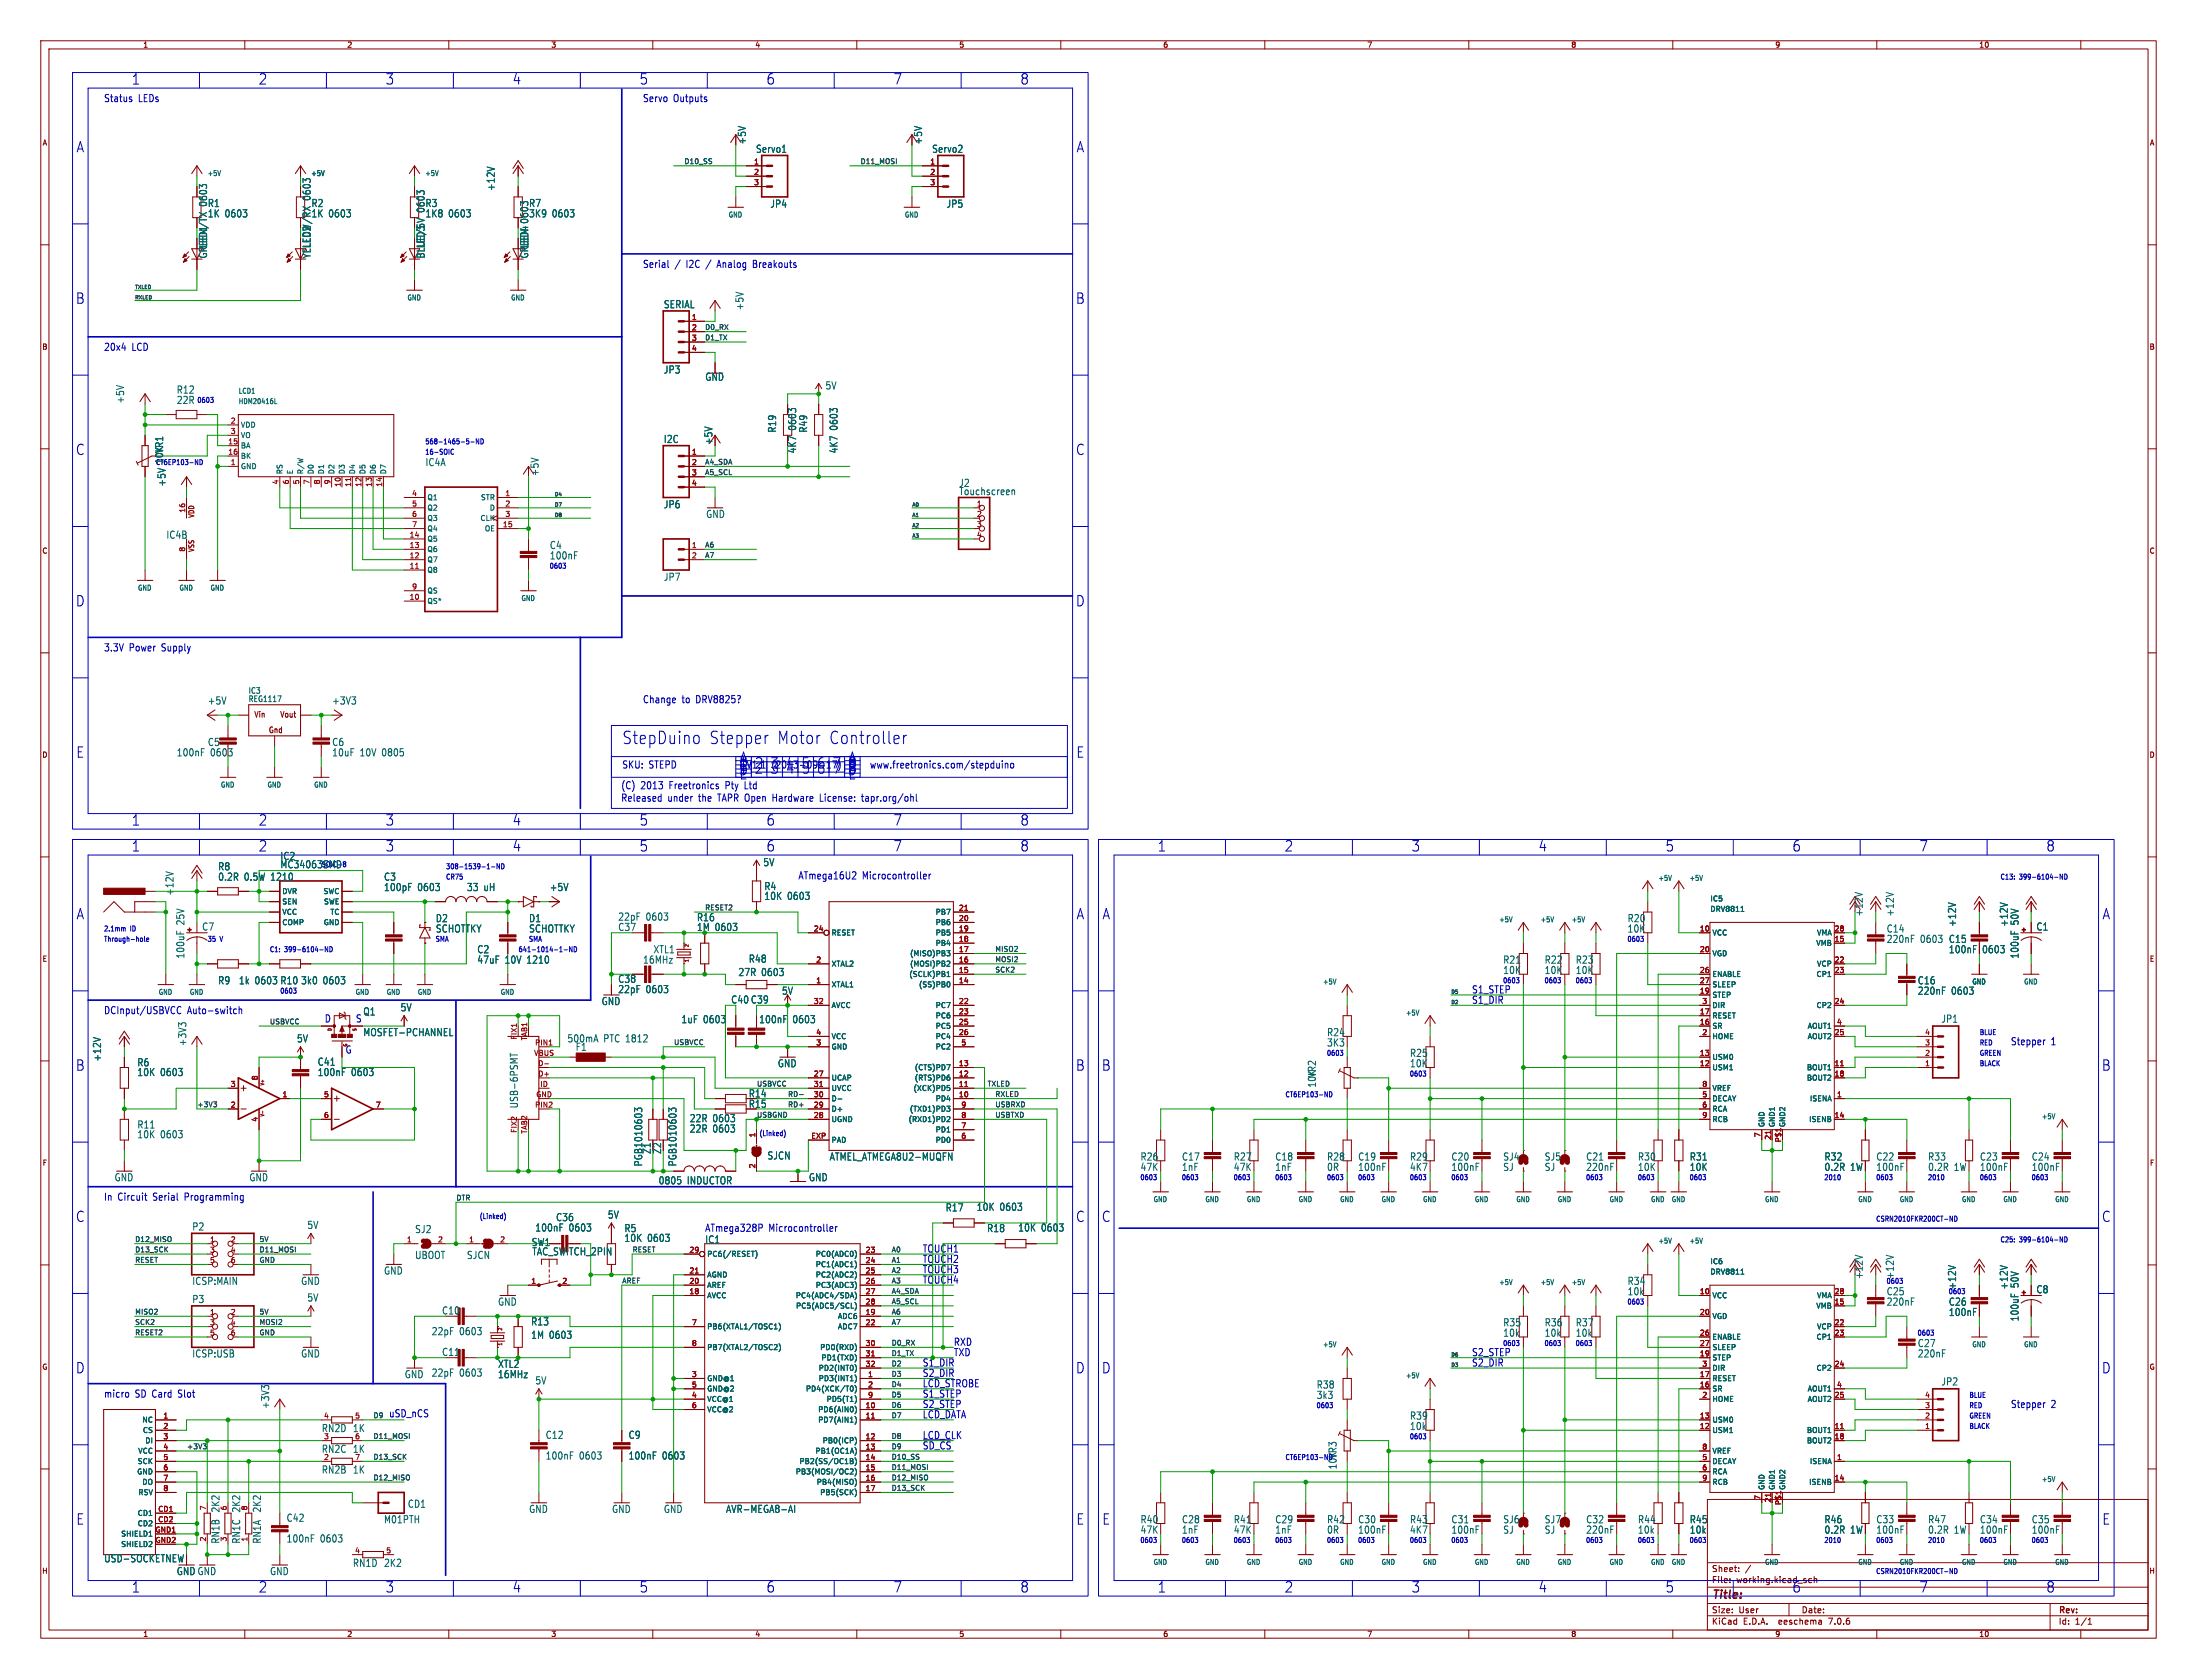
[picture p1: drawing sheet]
<svg xmlns="http://www.w3.org/2000/svg" width="538mm" height="411mm" viewBox="0 0 538 411" stroke-linecap="round" stroke-linejoin="round" font-family="sans-serif">
<defs><g id="words">
<g font-size="4.2" fill="#0000c2">
<text x="152.4" y="182.6">StepDuino</text>
<text x="173.7" y="182.6">Stepper</text>
<text x="190.3" y="182.6">Motor</text>
<text x="202.9" y="182.6">Controller</text>
</g>
<g font-size="3.5" fill="#0000c2">
<text x="32.2" y="20.9">1</text>
<text x="63.4" y="20.9">2</text>
<text x="94.5" y="20.9">3</text>
<text x="125.6" y="20.9">4</text>
<text x="156.7" y="20.9">5</text>
<text x="187.8" y="20.9">6</text>
<text x="218.9" y="20.9">7</text>
<text x="250.1" y="20.9">8</text>
<text x="18.7" y="37.6">A</text>
<text x="263.8" y="37.6">A</text>
<text x="18.5" y="74.7">B</text>
<text x="263.7" y="74.7">B</text>
<text x="18.5" y="111.7">C</text>
<text x="263.7" y="111.7">C</text>
<text x="18.5" y="148.8">D</text>
<text x="263.7" y="148.8">D</text>
<text x="18.7" y="185.9">E</text>
<text x="263.8" y="185.9">E</text>
<text x="181.1" y="188.2">B</text>
<text x="181.2" y="188.6">1</text>
<text x="181.2" y="189.8">1</text>
<text x="181.2" y="191.2">E</text>
<text x="181.3" y="187.2">A</text>
<text x="185" y="188.6">2</text>
<text x="185" y="189.8">2</text>
<text x="188.8" y="188.6">3</text>
<text x="188.8" y="189.8">3</text>
<text x="192.6" y="189.8">4</text>
<text x="196.4" y="188.6">5</text>
<text x="200.2" y="188.6">6</text>
<text x="200.2" y="189.8">6</text>
<text x="204" y="189.8">7</text>
<text x="207.8" y="188.2">B</text>
<text x="207.8" y="190.2">D</text>
<text x="207.8" y="188.6">8</text>
<text x="207.9" y="191.2">E</text>
<text x="207.9" y="187.2">A</text>
<text x="32.2" y="202.5">1</text>
<text x="63.4" y="202.5">2</text>
<text x="94.5" y="202.5">3</text>
<text x="125.6" y="202.5">4</text>
<text x="156.7" y="202.5">5</text>
<text x="187.8" y="202.5">6</text>
<text x="218.9" y="202.5">7</text>
<text x="250.1" y="202.5">8</text>
<text x="32.2" y="208.9">1</text>
<text x="63.4" y="208.9">2</text>
<text x="94.5" y="208.9">3</text>
<text x="125.6" y="208.9">4</text>
<text x="156.7" y="208.9">5</text>
<text x="187.8" y="208.9">6</text>
<text x="218.9" y="208.9">7</text>
<text x="250.1" y="208.9">8</text>
<text x="283.7" y="208.9">1</text>
<text x="314.8" y="208.9">2</text>
<text x="345.9" y="208.9">3</text>
<text x="377.1" y="208.9">4</text>
<text x="408.2" y="208.9">5</text>
<text x="439.3" y="208.9">6</text>
<text x="470.4" y="208.9">7</text>
<text x="501.5" y="208.9">8</text>
<text x="18.7" y="225.5">A</text>
<text x="263.8" y="225.5">A</text>
<text x="270.2" y="225.5">A</text>
<text x="515.3" y="225.5">A</text>
<text x="18.5" y="262.6">B</text>
<text x="263.7" y="262.6">B</text>
<text x="270" y="262.6">B</text>
<text x="515.1" y="262.6">B</text>
<text x="18.5" y="299.7">C</text>
<text x="263.7" y="299.7">C</text>
<text x="270" y="299.7">C</text>
<text x="515.1" y="299.7">C</text>
<text x="18.5" y="336.8">D</text>
<text x="263.7" y="336.8">D</text>
<text x="270" y="336.8">D</text>
<text x="515.1" y="336.8">D</text>
<text x="18.7" y="373.9">E</text>
<text x="263.8" y="373.9">E</text>
<text x="270.1" y="373.9">E</text>
<text x="515.2" y="373.9">E</text>
<text x="32.2" y="390.5">1</text>
<text x="63.4" y="390.5">2</text>
<text x="94.5" y="390.5">3</text>
<text x="125.6" y="390.5">4</text>
<text x="156.7" y="390.5">5</text>
<text x="187.8" y="390.5">6</text>
<text x="218.9" y="390.5">7</text>
<text x="250.1" y="390.5">8</text>
<text x="283.7" y="390.5">1</text>
<text x="314.8" y="390.5">2</text>
<text x="345.9" y="390.5">3</text>
<text x="377.1" y="390.5">4</text>
<text x="408.2" y="390.5">5</text>
<text x="439.3" y="390.5">6</text>
<text x="470.4" y="390.5">7</text>
<text x="501.5" y="390.5">8</text>
</g>
<text font-size="2.8" fill="#840000" x="419.5" y="392.4">Title:</text>
<g font-size="2.5" fill="#0000c2">
<text x="25.4" y="25.2">Status</text>
<text x="33.8" y="25.2">LEDs</text>
<text x="157.5" y="25.2">Servo</text>
<text x="165" y="25.2">Outputs</text>
<text x="157.5" y="65.8">Serial</text>
<text x="165.3" y="65.8">/</text>
<text x="168.2" y="65.8">I2C /</text>
<text x="176.1" y="65.8">Analog</text>
<text x="185" y="65.8">Breakouts</text>
<text x="25.4" y="86.1">20x4</text>
<text x="32.2" y="86.1">LCD</text>
<text x="134.7" y="137.3">100nF</text>
<text x="25.4" y="159.8">3.3V</text>
<text x="31.6" y="159.8">Power</text>
<text x="39.6" y="159.8">Supply</text>
<text x="157.5" y="172.5">Change</text>
<text x="167.1" y="172.5">to</text>
<text x="170.6" y="172.5">DRV8825?</text>
<text x="152.4" y="188.5">SKU: STEPD</text>
<text x="213.1" y="188.5">www.freetronics.com/stepduino</text>
<text x="152.1" y="196.6">Released</text>
<text x="152.1" y="193.6">(C)</text>
<text x="157" y="193.6">2013</text>
<text x="163.6" y="196.6">under</text>
<text x="164" y="193.6">Freetronics</text>
<text x="171.2" y="196.6">the</text>
<text x="176.1" y="196.6">TAPR Open</text>
<text x="177.9" y="193.6">Pty</text>
<text x="182.8" y="193.6">Ltd</text>
<text x="189.8" y="196.6">Hardware</text>
<text x="201.5" y="196.6">License:</text>
<text x="212" y="196.6">tapr.org/ohl</text>
<text x="195.6" y="215.7">ATmega16U2</text>
<text x="211.3" y="215.7">Microcontroller</text>
<text x="398.8" y="228.7">10K</text>
<text x="368.4" y="238.9">10K</text>
<text x="378.5" y="238.9">10K</text>
<text x="386.1" y="238.9">10K</text>
<text x="360.7" y="243.6">S1_STEP</text>
<text x="25.4" y="248.7">DCInput/USBVCC</text>
<text x="45.8" y="248.7">Auto-switch</text>
<text x="79.5" y="250.7">D</text>
<text x="360.7" y="246.1">S1_DIR</text>
<text x="325.2" y="256.7">3K3</text>
<text x="492.8" y="256.3">Stepper</text>
<text x="502.6" y="256.3">1</text>
<text x="345.5" y="261.8">10K</text>
<text x="279.5" y="287.2">47K</text>
<text x="289.6" y="287.2">1nF</text>
<text x="302.3" y="287.2">47K</text>
<text x="312.5" y="287.2">1nF</text>
<text x="332.8" y="287.2">100nF</text>
<text x="345.5" y="287.2">4K7</text>
<text x="355.7" y="287.2">100nF</text>
<text x="388.7" y="287.2">220nF</text>
<text x="401.4" y="287.2">10K</text>
<text x="459.8" y="287.2">100nF</text>
<text x="485.2" y="287.2">100nF</text>
<text x="497.9" y="287.2">100nF</text>
<text x="25.4" y="294.4">In Circuit</text>
<text x="37.5" y="294.4">Serial</text>
<text x="45.4" y="294.4">Programming</text>
<text x="172.7" y="302">ATmega328P</text>
<text x="188.3" y="302">Microcontroller</text>
<text x="226.1" y="307.1">TOUCH1</text>
<text x="226.1" y="309.6">TOUCH2</text>
<text x="226.1" y="314.7">TOUCH4</text>
<text x="226.1" y="312.2">TOUCH3</text>
<text x="398.8" y="317.6">10k</text>
<text x="233.7" y="330">RXD</text>
<text x="368.4" y="327.8">10k</text>
<text x="378.5" y="327.8">10k</text>
<text x="386.1" y="327.8">10k</text>
<text x="226.1" y="335">S1_DIR</text>
<text x="233.7" y="332.5">TXD</text>
<text x="360.7" y="332.5">S2_STEP</text>
<text x="360.7" y="335">S2_DIR</text>
<text x="226.1" y="337.6">S2_DIR</text>
<text x="226.1" y="340.1">LCD_STROBE</text>
<text x="25.4" y="342.7">micro</text>
<text x="33" y="342.7">SD Card</text>
<text x="43.8" y="342.7">Slot</text>
<text x="95.2" y="347.5">uSD_nCS</text>
<text x="226.1" y="345.2">S2_STEP</text>
<text x="226.1" y="342.7">S1_STEP</text>
<text x="226.1" y="347.7">LCD_DATA</text>
<text x="322.6" y="343">3k3</text>
<text x="492.8" y="345.2">Stepper</text>
<text x="502.6" y="345.2">2</text>
<text x="226.1" y="352.8">LCD_CLK</text>
<text x="345.5" y="350.7">10k</text>
<text x="226.1" y="355.4">~{SD_CS}</text>
<text x="327.8" y="360.2" transform="rotate(-90 327.8 360.2)">10KVR3</text>
<text x="279.5" y="376.1">47K</text>
<text x="289.6" y="376.1">1nF</text>
<text x="302.3" y="376.1">47K</text>
<text x="312.5" y="376.1">1nF</text>
<text x="332.8" y="376.1">100nF</text>
<text x="345.5" y="376.1">4K7</text>
<text x="355.7" y="376.1">100nF</text>
<text x="388.7" y="376.1">220nF</text>
<text x="401.4" y="376.1">10k</text>
<text x="459.8" y="376.1">100nF</text>
<text x="485.2" y="376.1">100nF</text>
<text x="497.9" y="376.1">100nF</text>
</g>
<g font-size="2.5" fill="#006464">
<text x="183" y="35.5" transform="rotate(-90 183 35.5)">+5V</text>
<text x="226.2" y="35.5" transform="rotate(-90 226.2 35.5)">+5V</text>
<text x="185.2" y="37.7">Servo1</text>
<text x="228.4" y="37.7">Servo2</text>
<text x="121.5" y="46.9" transform="rotate(-90 121.5 46.9)">+12V</text>
<text x="50.9" y="50.9">R1</text>
<text x="50.9" y="53.5">1K 0603</text>
<text x="50.9" y="50.6" transform="rotate(-90 50.9 50.6)">0603</text>
<text x="76.3" y="50.9">R2</text>
<text x="76.3" y="53.5">1K 0603</text>
<text x="76.3" y="49.2" transform="rotate(-90 76.3 49.2)">0603</text>
<text x="104.2" y="50.9">R3</text>
<text x="104.2" y="53.5">1K8</text>
<text x="104.3" y="52.1" transform="rotate(-90 104.3 52.1)">0603</text>
<text x="109.9" y="53.5">0603</text>
<text x="129.6" y="50.9">R7</text>
<text x="129.6" y="53.5">3K9</text>
<text x="135.3" y="53.5">0603</text>
<text x="188.7" y="51.1">JP4</text>
<text x="231.9" y="51.1">JP5</text>
<text x="50.9" y="60.9" transform="rotate(-90 50.9 60.9)">LED1</text>
<text x="76.3" y="60.9" transform="rotate(-90 76.3 60.9)">LED2</text>
<text x="104.3" y="60.9" transform="rotate(-90 104.3 60.9)">LED3</text>
<text x="129.7" y="60.9" transform="rotate(-90 129.7 60.9)">LED4</text>
<text x="162.6" y="75.8">SERIAL</text>
<text x="182.4" y="76.1" transform="rotate(-90 182.4 76.1)">+5V</text>
<text x="162.6" y="91.8">JP3</text>
<text x="172.8" y="93.5">GND</text>
<text x="202.2" y="95.6">5V</text>
<text x="30.6" y="99" transform="rotate(-90 30.6 99)">+5V</text>
<text x="43.2" y="96.7">R12</text>
<text x="43.2" y="99.2">22R</text>
<text x="190.4" y="106.1" transform="rotate(-90 190.4 106.1)">R19</text>
<text x="195.3" y="105.5" transform="rotate(-90 195.3 105.5)">0603</text>
<text x="198" y="106.1" transform="rotate(-90 198 106.1)">R49</text>
<text x="205.5" y="105.5" transform="rotate(-90 205.5 105.5)">0603</text>
<text x="162.6" y="108.8">I2C</text>
<text x="205.5" y="111.2" transform="rotate(-90 205.5 111.2)">4K7</text>
<text x="40.8" y="119.3" transform="rotate(-90 40.8 119.3)">+5V 10KVR1</text>
<text x="104.2" y="114.4">IC4A</text>
<text x="132.2" y="116.8" transform="rotate(-90 132.2 116.8)">+5V</text>
<text x="235" y="119.5">J2</text>
<text x="162.6" y="124.8">JP6</text>
<text x="235" y="121.6">Touchscreen</text>
<text x="173" y="127.1">GND</text>
<text x="40.7" y="132.2">IC4B</text>
<text x="134.7" y="134.8">C4</text>
<text x="162.6" y="142.6">JP7</text>
<text x="50.9" y="172.9">+5V</text>
<text x="81.3" y="172.9">+3V3</text>
<text x="43.2" y="185.6">100nF</text>
<text x="50.9" y="183">C5</text>
<text x="51.5" y="185.6">0603</text>
<text x="81.3" y="183">C6</text>
<text x="81.3" y="185.6">10uF</text>
<text x="88.2" y="185.6">10V</text>
<text x="93.7" y="185.6">0805</text>
<text x="53.4" y="213.5">R8</text>
<text x="68.6" y="213">MC34063SMD</text>
<text x="68.6" y="211">IC2</text>
<text x="187" y="212.5">5V</text>
<text x="42.7" y="219.6" transform="rotate(-90 42.7 219.6)">+12V</text>
<text x="53.4" y="216">0.2R</text>
<text x="59.8" y="216">0.5W 1210</text>
<text x="94" y="216">C3</text>
<text x="94" y="218.6">100pF</text>
<text x="102.3" y="218.6">0603</text>
<text x="114.4" y="218.6">33</text>
<text x="118.5" y="218.6">uH</text>
<text x="134.7" y="218.6">+5V</text>
<text x="187.3" y="218.4">R4</text>
<text x="187.3" y="220.7">10K</text>
<text x="192.9" y="220.7">0603</text>
<text x="45.4" y="226.7" transform="rotate(-90 45.4 226.7)">25V</text>
<text x="106.7" y="226.2">D2</text>
<text x="129.6" y="226.2">D1</text>
<text x="151.4" y="225.8">22pF</text>
<text x="158.3" y="225.8">0603</text>
<text x="170.7" y="226">R16</text>
<text x="398.8" y="226.2">R20</text>
<text x="456.8" y="224.7" transform="rotate(-90 456.8 224.7)">+12V</text>
<text x="464.4" y="224.7" transform="rotate(-90 464.4 224.7)">+12V</text>
<text x="479.6" y="227.2" transform="rotate(-90 479.6 227.2)">+12V</text>
<text x="492.3" y="227.2" transform="rotate(-90 492.3 227.2)">+12V</text>
<text x="495" y="226.7" transform="rotate(-90 495 226.7)">50V</text>
<text x="49.5" y="228.3">C7</text>
<text x="106.7" y="228.7">SCHOTTKY</text>
<text x="116.9" y="233.8">C2</text>
<text x="129.6" y="228.7">SCHOTTKY</text>
<text x="151.4" y="228.4">C37</text>
<text x="160.1" y="233.8">XTL1</text>
<text x="462.3" y="228.7">C14</text>
<text x="462.3" y="231.3">220nF</text>
<text x="470.6" y="231.3">0603</text>
<text x="477.6" y="231.3">C15</text>
<text x="477.6" y="233.8">100nF</text>
<text x="485.9" y="233.8">0603</text>
<text x="499" y="228.3">C1</text>
<text x="45.4" y="235" transform="rotate(-90 45.4 235)">100uF</text>
<text x="116.9" y="236.4">47uF</text>
<text x="123.7" y="236.4">10V</text>
<text x="129.2" y="236.4">1210</text>
<text x="157.5" y="236.4">16MHz</text>
<text x="180.9" y="239.4">27R</text>
<text x="183.4" y="236.1">R48</text>
<text x="186.6" y="239.4">0603</text>
<text x="368.4" y="236.4">R21</text>
<text x="378.5" y="236.4">R22</text>
<text x="386.1" y="236.4">R23</text>
<text x="495" y="235" transform="rotate(-90 495 235)">100uF</text>
<text x="53.4" y="241.4">R9</text>
<text x="58.5" y="241.4">1k</text>
<text x="62.4" y="241.4">0603 R10</text>
<text x="73.7" y="241.4">3k0</text>
<text x="79.1" y="241.4">0603</text>
<text x="151.4" y="241.1">C38</text>
<text x="151.4" y="243.6">22pF</text>
<text x="158.3" y="243.6">0603</text>
<text x="191.6" y="244">5V</text>
<text x="470" y="241.4">C16</text>
<text x="470" y="244">220nF</text>
<text x="478.2" y="244">0603</text>
<text x="89" y="249.1">Q1</text>
<text x="98.1" y="248">5V</text>
<text x="147.4" y="246.5">GND</text>
<text x="166.9" y="251">1uF</text>
<text x="172.3" y="251">0603</text>
<text x="179.1" y="246.1">C40 C39</text>
<text x="194.3" y="251">0603</text>
<text x="475.7" y="250.8">JP1</text>
<text x="45.9" y="256.5" transform="rotate(-90 45.9 256.5)">+3V3</text>
<text x="72.7" y="255.7">5V</text>
<text x="89" y="254.1">MOSFET-PCHANNEL</text>
<text x="139" y="255.7">500mA</text>
<text x="141" y="257.7">F1</text>
<text x="147.9" y="255.7">PTC 1812</text>
<text x="325.2" y="254.1">R24</text>
<text x="25" y="260.3" transform="rotate(-90 25 260.3)">+12V</text>
<text x="33.6" y="261.5">R6</text>
<text x="33.6" y="263.9">10K</text>
<text x="39.3" y="263.9">0603</text>
<text x="77.8" y="263.9">100nF</text>
<text x="77.8" y="261.4">C41</text>
<text x="86.1" y="263.9">0603</text>
<text x="190.6" y="261.8">GND</text>
<text x="345.5" y="259.2">R25</text>
<text x="322.7" y="266.6" transform="rotate(-90 322.7 266.6)">10K</text>
<text x="322.7" y="264.1" transform="rotate(-90 322.7 264.1)">VR2</text>
<text x="127.1" y="271.7" transform="rotate(-90 127.1 271.7)">USB-6PSMT</text>
<text x="169" y="275.2">22R</text>
<text x="174.7" y="275.2">0603</text>
<text x="33.6" y="279.2">10K</text>
<text x="33.6" y="276.8">R11</text>
<text x="39.3" y="279.2">0603</text>
<text x="169" y="277.8">22R</text>
<text x="174.7" y="277.8">0603</text>
<text x="157.6" y="285.9" transform="rotate(-90 157.6 285.9)">PGB1010603</text>
<text x="159.7" y="282.9" transform="rotate(-90 159.7 282.9)">Z1</text>
<text x="162.2" y="282.9" transform="rotate(-90 162.2 282.9)">Z2</text>
<text x="166" y="285.9" transform="rotate(-90 166 285.9)">PGB1010603</text>
<text x="188" y="284.4">SJCN</text>
<text x="203.3" y="284.6">ATMEL_ATMEGA8U2-MUQFN</text>
<text x="279.5" y="284.6">R26</text>
<text x="289.6" y="284.6">C17</text>
<text x="302.3" y="284.6">R27</text>
<text x="312.5" y="284.6">C18</text>
<text x="325.2" y="284.6">R28</text>
<text x="325.2" y="287.2">0R</text>
<text x="332.8" y="284.6">C19</text>
<text x="345.5" y="284.6">R29</text>
<text x="355.7" y="284.6">C20</text>
<text x="368.4" y="284.6">SJ4</text>
<text x="368.4" y="287.2">SJ</text>
<text x="378.5" y="284.6">SJ5</text>
<text x="378.5" y="287.2">SJ</text>
<text x="388.7" y="284.6">C21</text>
<text x="401.4" y="284.6">R30</text>
<text x="414.1" y="284.6">R31</text>
<text x="414.1" y="287.2">10K</text>
<text x="447.1" y="284.6">R32</text>
<text x="447.1" y="287.2">0.2R</text>
<text x="453.5" y="287.2">1W</text>
<text x="459.8" y="284.6">C22</text>
<text x="472.5" y="284.6">R33</text>
<text x="472.5" y="287.2">0.2R</text>
<text x="478.9" y="287.2">1W</text>
<text x="485.2" y="284.6">C23</text>
<text x="497.9" y="284.6">C24</text>
<text x="28" y="289.7">GND</text>
<text x="61" y="289.7">GND</text>
<text x="161.3" y="290.5">0805</text>
<text x="168.4" y="290.5">INDUCTOR</text>
<text x="198.2" y="289.7">GND</text>
<text x="136.2" y="299.5">C36</text>
<text x="148.9" y="298.8">5V</text>
<text x="231.7" y="297.1">R17</text>
<text x="239.3" y="296.9">10K</text>
<text x="245" y="296.9">0603</text>
<text x="47" y="301.8">P2</text>
<text x="75.2" y="301.4">5V</text>
<text x="101.7" y="302.4">SJ2</text>
<text x="130.2" y="305.6">SW1</text>
<text x="131.1" y="302">100nF</text>
<text x="139.4" y="302">0603</text>
<text x="153" y="302.2">R5</text>
<text x="153" y="304.6">10K</text>
<text x="158.7" y="304.6">0603</text>
<text x="172.8" y="304.9">IC1</text>
<text x="241.9" y="302.2">R18</text>
<text x="249.5" y="302">10K</text>
<text x="255.2" y="302">0603</text>
<text x="101.7" y="308.8">UBOOT</text>
<text x="114.4" y="308.8">SJCN</text>
<text x="130.4" y="307.9">TAC_SWITCH_2PIN</text>
<text x="47" y="315.1">ICSP:MAIN</text>
<text x="73.7" y="315.1">GND</text>
<text x="94" y="312.6">GND</text>
<text x="398.8" y="315.1">R34</text>
<text x="456.8" y="313.6" transform="rotate(-90 456.8 313.6)">+12V</text>
<text x="462.3" y="317.6">C25</text>
<text x="464.4" y="313.6" transform="rotate(-90 464.4 313.6)">+12V</text>
<text x="479.6" y="316.1" transform="rotate(-90 479.6 316.1)">+12V</text>
<text x="492.3" y="316.1" transform="rotate(-90 492.3 316.1)">+12V</text>
<text x="495" y="315.6" transform="rotate(-90 495 315.6)">50V</text>
<text x="499" y="317.2">C8</text>
<text x="47" y="319.5">P3</text>
<text x="75.2" y="319.2">5V</text>
<text x="108.3" y="322.3">C10</text>
<text x="122" y="320.2">GND</text>
<text x="462.3" y="320.2">220nF</text>
<text x="477.6" y="320.2">C26</text>
<text x="477.6" y="322.7">100nF</text>
<text x="495" y="323.9" transform="rotate(-90 495 323.9)">100uF</text>
<text x="105.7" y="327.4">22pF</text>
<text x="112.6" y="327.4">0603</text>
<text x="130.1" y="328.3">1M 0603</text>
<text x="130.1" y="325">R13</text>
<text x="368.4" y="325.3">R35</text>
<text x="378.5" y="325.3">R36</text>
<text x="386.1" y="325.3">R37</text>
<text x="47" y="332.9">ICSP:USB</text>
<text x="73.7" y="332.9">GND</text>
<text x="108.3" y="332.5">C11</text>
<text x="122" y="335.4">XTL2</text>
<text x="470" y="330.3">C27</text>
<text x="470" y="332.9">220nF</text>
<text x="99.1" y="338">GND</text>
<text x="105.7" y="337.6">22pF</text>
<text x="112.6" y="337.6">0603</text>
<text x="122" y="338">16MHz</text>
<text x="131.1" y="339.5">5V</text>
<text x="322.6" y="340.5">R38</text>
<text x="475.7" y="339.7">JP2</text>
<text x="66.2" y="345.4" transform="rotate(-90 66.2 345.4)">+3V3</text>
<text x="78.8" y="351.2">RN2D</text>
<text x="86.4" y="351.2">1K</text>
<text x="133.7" y="352.8">C12</text>
<text x="154" y="352.8">C9</text>
<text x="345.5" y="348.1">R39</text>
<text x="78.8" y="356.3">RN2C</text>
<text x="86.4" y="356.3">1K</text>
<text x="133.7" y="357.9">100nF</text>
<text x="141.9" y="357.9">0603</text>
<text x="154" y="357.9">100nF</text>
<text x="162.3" y="357.9">0603</text>
<text x="78.8" y="361.3">RN2B</text>
<text x="86.4" y="361.3">1K</text>
<text x="54" y="370.8" transform="rotate(-90 54 370.8)">2K2</text>
<text x="59.1" y="370.8" transform="rotate(-90 59.1 370.8)">2K2</text>
<text x="64.2" y="370.8" transform="rotate(-90 64.2 370.8)">2K2</text>
<text x="99.9" y="369.7">CD1</text>
<text x="129.6" y="371">GND</text>
<text x="149.9" y="371">GND</text>
<text x="162.6" y="371">GND</text>
<text x="177.9" y="371">AVR-MEGA8-AI</text>
<text x="70.2" y="373.1">C42</text>
<text x="94" y="373.5">M01PTH</text>
<text x="279.5" y="373.5">R40</text>
<text x="289.6" y="373.5">C28</text>
<text x="302.3" y="373.5">R41</text>
<text x="312.5" y="373.5">C29</text>
<text x="325.2" y="373.5">R42</text>
<text x="325.2" y="376.1">0R</text>
<text x="332.8" y="373.5">C30</text>
<text x="345.5" y="373.5">R43</text>
<text x="355.7" y="373.5">C31</text>
<text x="368.4" y="373.5">SJ6</text>
<text x="368.4" y="376.1">SJ</text>
<text x="378.5" y="373.5">SJ7</text>
<text x="378.5" y="376.1">SJ</text>
<text x="388.7" y="373.5">C32</text>
<text x="401.4" y="373.5">R44</text>
<text x="414.1" y="373.5">R45</text>
<text x="414.1" y="376.1">10k</text>
<text x="447.1" y="373.5">R46</text>
<text x="447.1" y="376.1">0.2R</text>
<text x="453.5" y="376.1">1W</text>
<text x="459.8" y="373.5">C33</text>
<text x="472.5" y="373.5">R47</text>
<text x="472.5" y="376.1">0.2R</text>
<text x="478.9" y="376.1">1W</text>
<text x="485.2" y="373.5">C34</text>
<text x="497.9" y="373.5">C35</text>
<text x="25.5" y="383.1">USD-SOCKETNEW</text>
<text x="54" y="378.4" transform="rotate(-90 54 378.4)">RN1B</text>
<text x="59.1" y="378.4" transform="rotate(-90 59.1 378.4)">RN1C</text>
<text x="64.2" y="378.4" transform="rotate(-90 64.2 378.4)">RN1A</text>
<text x="70.2" y="378.2">100nF</text>
<text x="78.4" y="378.2">0603</text>
<text x="43.2" y="386.2">GNDGND</text>
<text x="43.2" y="386.2">GND</text>
<text x="66.1" y="386.2">GND</text>
<text x="86.4" y="384.2">RN1D</text>
<text x="94" y="384.2">2K2</text>
</g>
<g font-size="2.5" fill="#840000">
<text x="50.9" y="63.4" transform="rotate(-90 50.9 63.4)">GREEN/TX</text>
<text x="76.3" y="63.4" transform="rotate(-90 76.3 63.4)">YELLOW/RX</text>
<text x="104.3" y="63.4" transform="rotate(-90 104.3 63.4)">BLUE/5V</text>
<text x="129.7" y="63.4" transform="rotate(-90 129.7 63.4)">GREEN 0603</text>
<text x="174.8" y="109.2" transform="rotate(-90 174.8 109.2)">+5V</text>
<text x="195.3" y="111.2" transform="rotate(-90 195.3 111.2)">4K7</text>
<text x="87.1" y="250.7">S</text>
<text x="186" y="251">100nF</text>
<text x="84.6" y="258.3">G</text>
<text x="183.4" y="269.2">R14</text>
<text x="183.4" y="271.7">R15</text>
</g>
<text font-size="2.5" fill="#009600" x="170.7" y="228.4">1M 0603</text>
<g font-size="2.1" fill="#840000">
<text x="419.5" y="388.2">File:</text>
<text x="419.5" y="385.5">Sheet:</text>
<text x="425.6" y="388.2">working.kicad_sch</text>
<text x="419.5" y="395.6">Size:</text>
<text x="426.1" y="395.6">User</text>
<text x="441.5" y="395.6">Date:</text>
<text x="504.5" y="395.8">Rev:</text>
<text x="419.5" y="398.4">KiCad</text>
<text x="427.2" y="398.4">E.D.A.</text>
<text x="436.1" y="398.4">eeschema</text>
<text x="448.5" y="398.4">7.0.6</text>
<text x="504.5" y="398.4">Id:</text>
<text x="508.6" y="398.4">1/1</text>
</g>
<g font-size="2" fill="#006464">
<text x="60.8" y="170.2">IC3</text>
<text x="60.8" y="172.2">REG1117</text>
</g>
<g font-size="2" fill="#840000">
<text x="62.2" y="176.1">Vin</text>
<text x="65.8" y="179.9">Gnd</text>
<text x="68.6" y="176.1">Vout</text>
</g>
<g font-size="1.8" fill="#840000">
<text x="35" y="11.9">1</text>
<text x="85" y="11.9">2</text>
<text x="135" y="11.9">3</text>
<text x="185" y="11.9">4</text>
<text x="235" y="11.9">5</text>
<text x="285" y="11.9">6</text>
<text x="335" y="11.9">7</text>
<text x="385" y="11.9">8</text>
<text x="435" y="11.9">9</text>
<text x="485" y="11.9">10</text>
<text x="10.3" y="35.9">A</text>
<text x="526.8" y="35.9">A</text>
<text x="10.3" y="85.9">B</text>
<text x="526.7" y="85.9">B</text>
<text x="47.8" y="127" transform="rotate(-90 47.8 127)">VDD</text>
<text x="10.3" y="135.9">C</text>
<text x="47.8" y="135.4" transform="rotate(-90 47.8 135.4)">VSS</text>
<text x="526.7" y="135.9">C</text>
<text x="10.3" y="185.9">D</text>
<text x="526.7" y="185.9">D</text>
<text x="10.3" y="235.9">E</text>
<text x="526.8" y="235.9">E</text>
<text x="10.3" y="285.9">F</text>
<text x="526.8" y="285.9">F</text>
<text x="10.3" y="335.9">G</text>
<text x="526.7" y="335.9">G</text>
<text x="10.2" y="385.9">H</text>
<text x="526.7" y="385.9">H</text>
<text x="35" y="401.4">1</text>
<text x="85" y="401.4">2</text>
<text x="135" y="401.4">3</text>
<text x="185" y="401.4">4</text>
<text x="235" y="401.4">5</text>
<text x="285" y="401.4">6</text>
<text x="335" y="401.4">7</text>
<text x="385" y="401.4">8</text>
<text x="435" y="401.4">9</text>
<text x="485" y="401.4">10</text>
</g>
<g font-size="1.8" fill="#a90000">
<text x="184.7" y="40.4">1</text>
<text x="227.9" y="40.4">1</text>
<text x="184.7" y="42.9">2</text>
<text x="184.7" y="45.5">3</text>
<text x="227.9" y="42.9">2</text>
<text x="227.9" y="45.5">3</text>
<text x="169.5" y="78.5">1</text>
<text x="169.5" y="81">2</text>
<text x="169.5" y="83.6">3</text>
<text x="169.5" y="86.1">4</text>
<text x="56.4" y="103.9">2</text>
<text x="56.4" y="106.4">3</text>
<text x="55.8" y="109">15</text>
<text x="55.8" y="111.5">16</text>
<text x="169.5" y="111.5">1</text>
<text x="56.4" y="114">1</text>
<text x="68.3" y="118.8" transform="rotate(-90 68.3 118.8)">4</text>
<text x="70.9" y="118.8" transform="rotate(-90 70.9 118.8)">6</text>
<text x="73.4" y="118.8" transform="rotate(-90 73.4 118.8)">5</text>
<text x="75.9" y="118.8" transform="rotate(-90 75.9 118.8)">7</text>
<text x="78.5" y="118.8" transform="rotate(-90 78.5 118.8)">8</text>
<text x="81" y="118.8" transform="rotate(-90 81 118.8)">9</text>
<text x="83.6" y="119.4" transform="rotate(-90 83.6 119.4)">10</text>
<text x="86.1" y="119.4" transform="rotate(-90 86.1 119.4)">11</text>
<text x="88.6" y="119.4" transform="rotate(-90 88.6 119.4)">12</text>
<text x="91.2" y="119.4" transform="rotate(-90 91.2 119.4)">13</text>
<text x="93.7" y="119.4" transform="rotate(-90 93.7 119.4)">14</text>
<text x="169.5" y="114">2</text>
<text x="169.5" y="116.6">3</text>
<text x="169.5" y="119.1">4</text>
<text x="45.5" y="125.8" transform="rotate(-90 45.5 125.8)">16</text>
<text x="100.9" y="121.7">4</text>
<text x="100.9" y="124.2">5</text>
<text x="123.8" y="121.7">1</text>
<text x="123.8" y="124.2">2</text>
<text x="239.3" y="124.2">1</text>
<text x="100.3" y="131.8">14</text>
<text x="100.9" y="126.7">6</text>
<text x="100.9" y="129.3">7</text>
<text x="123.1" y="129.3">15</text>
<text x="123.8" y="126.7">3</text>
<text x="239.3" y="126.7">2</text>
<text x="239.3" y="129.3">3</text>
<text x="239.3" y="131.8">4</text>
<text x="45.5" y="135.3" transform="rotate(-90 45.5 135.3)">8</text>
<text x="100.3" y="136.9">12</text>
<text x="100.3" y="134.4">13</text>
<text x="169.5" y="134.4">1</text>
<text x="169.5" y="136.9">2</text>
<text x="100.3" y="139.4">11</text>
<text x="100.3" y="147.1">10</text>
<text x="100.9" y="144.5">9</text>
<text x="234.9" y="225.8">20</text>
<text x="234.9" y="223.3">21</text>
<text x="199.3" y="228.3">24</text>
<text x="234.9" y="233.4">17</text>
<text x="234.9" y="230.9">18</text>
<text x="234.9" y="228.3">19</text>
<text x="416.5" y="228.3">10</text>
<text x="416.5" y="233.4">20</text>
<text x="449.5" y="230.9">15</text>
<text x="449.5" y="228.3">28</text>
<text x="200" y="236">2</text>
<text x="234.9" y="238.5">15</text>
<text x="234.9" y="236">16</text>
<text x="416.5" y="238.5">26</text>
<text x="449.5" y="236">22</text>
<text x="449.5" y="238.5">23</text>
<text x="200" y="241">1</text>
<text x="234.9" y="241">14</text>
<text x="416.5" y="243.6">19</text>
<text x="416.5" y="241">27</text>
<text x="199.3" y="246.1">32</text>
<text x="234.9" y="246.1">22</text>
<text x="234.9" y="248.7">23</text>
<text x="234.9" y="251.2">25</text>
<text x="416.5" y="251.2">16</text>
<text x="416.5" y="248.7">17</text>
<text x="417.1" y="246.1">3</text>
<text x="449.5" y="246.1">24</text>
<text x="450.1" y="251.2">4</text>
<text x="126.7" y="254.9" transform="rotate(-90 126.7 254.9)">FIX1</text>
<text x="129.3" y="255.1" transform="rotate(-90 129.3 255.1)">TAB1</text>
<text x="131" y="256.3">PIN1</text>
<text x="200" y="256.3">3</text>
<text x="200" y="253.7">4</text>
<text x="234.9" y="253.7">26</text>
<text x="235.5" y="256.3">5</text>
<text x="417.1" y="253.7">2</text>
<text x="449.5" y="253.7">25</text>
<text x="471.7" y="256.3">3</text>
<text x="471.7" y="253.7">4</text>
<text x="130.8" y="258.8">VBUS</text>
<text x="131.8" y="263.9">D+</text>
<text x="131.8" y="261.4">D-</text>
<text x="199.3" y="263.9">27</text>
<text x="234.9" y="263.9">12</text>
<text x="234.9" y="261.4">13</text>
<text x="416.5" y="261.4">12</text>
<text x="416.5" y="258.8">13</text>
<text x="449.5" y="261.4">11</text>
<text x="449.5" y="263.9">18</text>
<text x="471.7" y="261.4">1</text>
<text x="471.7" y="258.8">2</text>
<text x="56.4" y="266.4">3</text>
<text x="63.2" y="264.9" transform="rotate(-90 63.2 264.9)">8</text>
<text x="69.1" y="269">1</text>
<text x="79.3" y="269">5</text>
<text x="131.3" y="269">GND</text>
<text x="132.3" y="266.4">ID</text>
<text x="199.3" y="269">30</text>
<text x="199.3" y="266.4">31</text>
<text x="234.9" y="269">10</text>
<text x="234.9" y="266.4">11</text>
<text x="417.1" y="269">5</text>
<text x="417.1" y="266.4">8</text>
<text x="450.1" y="269">1</text>
<text x="56.4" y="271.5">2</text>
<text x="63.2" y="275" transform="rotate(-90 63.2 275)">4</text>
<text x="79.3" y="274.1">6</text>
<text x="92" y="271.5">7</text>
<text x="131" y="271.5">PIN2</text>
<text x="199.3" y="274.1">28</text>
<text x="199.3" y="271.5">29</text>
<text x="235.5" y="274.1">8</text>
<text x="235.5" y="271.5">9</text>
<text x="417.1" y="271.5">6</text>
<text x="417.1" y="274.1">9</text>
<text x="449.5" y="274.1">14</text>
<text x="126.7" y="277.7" transform="rotate(-90 126.7 277.7)">FIX2</text>
<text x="129.3" y="278" transform="rotate(-90 129.3 278)">TAB2</text>
<text x="185.2" y="278.8" transform="rotate(-90 185.2 278.8)">1</text>
<text x="198.7" y="279.1">EXP</text>
<text x="235.5" y="279.1">6</text>
<text x="235.5" y="276.6">7</text>
<text x="431.5" y="278.8" transform="rotate(-90 431.5 278.8)">7</text>
<text x="434.1" y="279.4" transform="rotate(-90 434.1 279.4)">21</text>
<text x="436.6" y="280.1" transform="rotate(-90 436.6 280.1)">P$1</text>
<text x="185.2" y="286.5" transform="rotate(-90 185.2 286.5)">2</text>
<text x="51.4" y="304.5">1</text>
<text x="56.4" y="304.5">2</text>
<text x="99.6" y="304.5">1</text>
<text x="107.2" y="304.5">2</text>
<text x="114.9" y="304.5">1</text>
<text x="122.5" y="304.5">2</text>
<text x="51.4" y="307.1">3</text>
<text x="51.4" y="309.6">5</text>
<text x="56.4" y="307.1">4</text>
<text x="56.4" y="309.6">6</text>
<text x="168.9" y="307.1">29</text>
<text x="212" y="307.1">23</text>
<text x="212" y="309.6">24</text>
<text x="130.1" y="314.7">1</text>
<text x="137.7" y="314.7">2</text>
<text x="168.9" y="317.2">18</text>
<text x="168.9" y="314.7">20</text>
<text x="168.9" y="312.2">21</text>
<text x="212" y="312.2">25</text>
<text x="212" y="314.7">26</text>
<text x="212" y="317.2">27</text>
<text x="416.5" y="317.2">10</text>
<text x="449.5" y="317.2">28</text>
<text x="51.4" y="322.3">1</text>
<text x="56.4" y="322.3">2</text>
<text x="212" y="322.3">19</text>
<text x="212" y="319.8">28</text>
<text x="416.5" y="322.3">20</text>
<text x="449.5" y="319.8">15</text>
<text x="51.4" y="324.9">3</text>
<text x="51.4" y="327.4">5</text>
<text x="56.4" y="324.9">4</text>
<text x="56.4" y="327.4">6</text>
<text x="169.5" y="324.9">7</text>
<text x="169.5" y="329.9">8</text>
<text x="212" y="324.9">22</text>
<text x="212" y="329.9">30</text>
<text x="416.5" y="327.4">26</text>
<text x="416.5" y="329.9">27</text>
<text x="449.5" y="324.9">22</text>
<text x="449.5" y="327.4">23</text>
<text x="212" y="332.5">31</text>
<text x="212" y="335">32</text>
<text x="416.5" y="332.5">19</text>
<text x="417.1" y="335">3</text>
<text x="449.5" y="335">24</text>
<text x="169.5" y="337.6">3</text>
<text x="169.5" y="340.1">5</text>
<text x="212.7" y="337.6">1</text>
<text x="212.7" y="340.1">2</text>
<text x="416.5" y="340.1">16</text>
<text x="416.5" y="337.6">17</text>
<text x="450.1" y="340.1">4</text>
<text x="39.9" y="347.7">1</text>
<text x="79.3" y="347.7">4</text>
<text x="86.9" y="347.7">5</text>
<text x="169.5" y="342.6">4</text>
<text x="169.5" y="345.2">6</text>
<text x="212" y="345.2">10</text>
<text x="212" y="347.7">11</text>
<text x="212.7" y="342.6">9</text>
<text x="416.5" y="347.7">13</text>
<text x="417.1" y="342.6">2</text>
<text x="449.5" y="342.6">25</text>
<text x="471.7" y="347.7">2</text>
<text x="471.7" y="345.2">3</text>
<text x="471.7" y="342.6">4</text>
<text x="39.9" y="350.3">2</text>
<text x="39.9" y="352.8">3</text>
<text x="79.3" y="352.8">3</text>
<text x="86.9" y="352.8">6</text>
<text x="212" y="352.8">12</text>
<text x="416.5" y="350.3">12</text>
<text x="449.5" y="350.3">11</text>
<text x="449.5" y="352.8">18</text>
<text x="471.7" y="350.3">1</text>
<text x="39.9" y="355.3">4</text>
<text x="39.9" y="357.9">5</text>
<text x="79.3" y="357.9">2</text>
<text x="86.9" y="357.9">7</text>
<text x="212" y="355.3">13</text>
<text x="212" y="357.9">14</text>
<text x="417.1" y="357.9">5</text>
<text x="417.1" y="355.3">8</text>
<text x="450.1" y="357.9">1</text>
<text x="39.9" y="360.4">6</text>
<text x="39.9" y="363">7</text>
<text x="39.9" y="365.5">8</text>
<text x="212" y="360.4">15</text>
<text x="212" y="363">16</text>
<text x="212" y="365.5">17</text>
<text x="417.1" y="360.4">6</text>
<text x="417.1" y="363">9</text>
<text x="449.5" y="363">14</text>
<text x="38.7" y="370.6">CD1</text>
<text x="50.5" y="370.3" transform="rotate(-90 50.5 370.3)">7</text>
<text x="55.6" y="370.3" transform="rotate(-90 55.6 370.3)">6</text>
<text x="60.7" y="370.3" transform="rotate(-90 60.7 370.3)">8</text>
<text x="431.5" y="367.7" transform="rotate(-90 431.5 367.7)">7</text>
<text x="434.1" y="368.3" transform="rotate(-90 434.1 368.3)">21</text>
<text x="436.6" y="369" transform="rotate(-90 436.6 369)">P$1</text>
<text x="38" y="375.7">GND1</text>
<text x="38.7" y="373.1">CD2</text>
<text x="50.5" y="377.9" transform="rotate(-90 50.5 377.9)">2</text>
<text x="55.6" y="377.9" transform="rotate(-90 55.6 377.9)">3</text>
<text x="60.7" y="377.9" transform="rotate(-90 60.7 377.9)">1</text>
<text x="38" y="378.2">GND2</text>
<text x="86.9" y="380.7">4</text>
<text x="94.5" y="380.7">5</text>
</g>
<g font-size="1.8" fill="#006464">
<text x="50.8" y="43.3">+5V</text>
<text x="76.2" y="43.3">+5V</text>
<text x="104.1" y="43.3">+5V</text>
<text x="178.5" y="53.5">GND</text>
<text x="221.7" y="53.5">GND</text>
<text x="99.7" y="73.8">GND</text>
<text x="125.1" y="73.8">GND</text>
<text x="58.4" y="96.7">LCD1</text>
<text x="58.4" y="99.2">HDM20416L</text>
<text x="58.9" y="105">VDD</text>
<text x="58.9" y="107.5">VO</text>
<text x="58.9" y="110.1">BA</text>
<text x="58.9" y="112.6">BK</text>
<text x="38.1" y="114.1">CT6EP103-ND</text>
<text x="58.9" y="115.2">GND</text>
<text x="69.4" y="116.3" transform="rotate(-90 69.4 116.3)">RS</text>
<text x="72" y="116.3" transform="rotate(-90 72 116.3)">E</text>
<text x="74.5" y="116.3" transform="rotate(-90 74.5 116.3)">R/W</text>
<text x="77.1" y="116.3" transform="rotate(-90 77.1 116.3)">D0</text>
<text x="79.6" y="116.3" transform="rotate(-90 79.6 116.3)">D1</text>
<text x="82.1" y="116.3" transform="rotate(-90 82.1 116.3)">D2</text>
<text x="84.7" y="116.3" transform="rotate(-90 84.7 116.3)">D3</text>
<text x="87.2" y="116.3" transform="rotate(-90 87.2 116.3)">D4</text>
<text x="89.8" y="116.3" transform="rotate(-90 89.8 116.3)">D5</text>
<text x="92.3" y="116.3" transform="rotate(-90 92.3 116.3)">D6</text>
<text x="94.8" y="116.3" transform="rotate(-90 94.8 116.3)">D7</text>
<text x="104.6" y="122.8">Q1</text>
<text x="104.6" y="125.3">Q2</text>
<text x="117.8" y="122.8">STR</text>
<text x="119.9" y="125.3">D</text>
<text x="104.6" y="127.9">Q3</text>
<text x="104.6" y="130.4">Q4</text>
<text x="117.6" y="127.9">CLK</text>
<text x="118.7" y="130.4">OE</text>
<text x="104.6" y="135.5">Q6</text>
<text x="104.6" y="132.9">Q5</text>
<text x="104.6" y="140.6">Q8</text>
<text x="104.6" y="138">Q7</text>
<text x="33.7" y="144.9">GND</text>
<text x="43.9" y="144.9">GND</text>
<text x="51.5" y="144.9">GND</text>
<text x="104.6" y="148.2">QS*</text>
<text x="104.6" y="145.6">QS</text>
<text x="127.7" y="147.5">GND</text>
<text x="54" y="193.2">GND</text>
<text x="65.5" y="193.2">GND</text>
<text x="76.9" y="193.2">GND</text>
<text x="78.7" y="212.6">SOIC-8</text>
<text x="69.1" y="221.8">SEN</text>
<text x="69.1" y="219.3">DVR</text>
<text x="79.2" y="219.3">SWC</text>
<text x="79.3" y="221.8">SWE</text>
<text x="406.4" y="216.1">+5V</text>
<text x="414" y="216.1">+5V</text>
<text x="419.1" y="221.1">IC5</text>
<text x="69.1" y="226.9">COMP</text>
<text x="69.1" y="224.4">VCC</text>
<text x="79.2" y="226.9">GND</text>
<text x="80.9" y="224.4">TC</text>
<text x="229.2" y="226.9">PB6</text>
<text x="229.2" y="224.4">PB7</text>
<text x="367.3" y="226.2">+5V</text>
<text x="377.5" y="226.2">+5V</text>
<text x="385.1" y="226.2">+5V</text>
<text x="419.1" y="223.7">DRV8811</text>
<text x="203.7" y="229.5">RESET</text>
<text x="229.2" y="232">PB4</text>
<text x="229.2" y="229.5">PB5</text>
<text x="419.6" y="229.5">VCC</text>
<text x="445.1" y="232">VMB</text>
<text x="445.2" y="229.5">VMA</text>
<text x="203.7" y="237.1">XTAL2</text>
<text x="222.7" y="239.6">(SCLK)PB1</text>
<text x="222.9" y="237.1">(MOSI)PB2</text>
<text x="222.9" y="234.5">(MISO)PB3</text>
<text x="419.6" y="234.5">VGD</text>
<text x="419.6" y="239.6">ENABLE</text>
<text x="445.1" y="239.6">CP1</text>
<text x="445.2" y="237.1">VCP</text>
<text x="38.8" y="244">GND</text>
<text x="46.4" y="244">GND</text>
<text x="87" y="244">GND</text>
<text x="94.7" y="244">GND</text>
<text x="102.3" y="244">GND</text>
<text x="122.6" y="244">GND</text>
<text x="203.7" y="242.2">XTAL1</text>
<text x="225.1" y="242.2">(SS)PB0</text>
<text x="324.2" y="241.5">+5V</text>
<text x="419.6" y="244.7">STEP</text>
<text x="419.6" y="242.2">SLEEP</text>
<text x="483.3" y="241.5">GND</text>
<text x="496" y="241.5">GND</text>
<text x="203.7" y="247.2">AVCC</text>
<text x="229.2" y="247.2">PC7</text>
<text x="229.2" y="249.8">PC6</text>
<text x="344.5" y="249.1">+5V</text>
<text x="419.6" y="249.8">RESET</text>
<text x="419.6" y="247.2">DIR</text>
<text x="445.1" y="247.2">CP2</text>
<text x="203.7" y="257.4">GND</text>
<text x="203.7" y="254.9">VCC</text>
<text x="229.2" y="252.3">PC5</text>
<text x="229.2" y="254.9">PC4</text>
<text x="229.2" y="257.4">PC2</text>
<text x="419.6" y="252.3">SR</text>
<text x="419.6" y="254.9">HOME</text>
<text x="442.9" y="254.9">AOUT2</text>
<text x="442.9" y="252.3">AOUT1</text>
<text x="224.1" y="262.5">(CTS)PD7</text>
<text x="419.6" y="262.5">USM1</text>
<text x="419.6" y="259.9">USM0</text>
<text x="442.8" y="262.5">BOUT1</text>
<text x="203.7" y="265">UCAP</text>
<text x="203.7" y="267.6">UVCC</text>
<text x="223.8" y="267.6">(XCK)PD5</text>
<text x="224.1" y="265">(RTS)PD6</text>
<text x="419.6" y="267.6">VREF</text>
<text x="442.8" y="265">BOUT2</text>
<text x="203.7" y="275.2">UGND</text>
<text x="203.7" y="272.6">D+</text>
<text x="203.7" y="270.1">D-</text>
<text x="222.6" y="275.2">(RXD1)PD2</text>
<text x="222.9" y="272.6">(TXD1)PD3</text>
<text x="229.2" y="270.1">PD4</text>
<text x="419.6" y="270.1">DECAY</text>
<text x="419.6" y="272.6">RCA</text>
<text x="419.6" y="275.2">RCB</text>
<text x="443.3" y="275.2">ISENB</text>
<text x="443.5" y="270.1">ISENA</text>
<text x="500.4" y="274.5">+5V</text>
<text x="203.7" y="280.3">PAD</text>
<text x="229.2" y="280.3">PD0</text>
<text x="229.2" y="277.7">PD1</text>
<text x="432.7" y="276.4" transform="rotate(-90 432.7 276.4)">GND</text>
<text x="435.2" y="276.4" transform="rotate(-90 435.2 276.4)">GND1</text>
<text x="437.7" y="276.4" transform="rotate(-90 437.7 276.4)">GND2</text>
<text x="282.6" y="294.8">GND</text>
<text x="295.3" y="294.8">GND</text>
<text x="305.5" y="294.8">GND</text>
<text x="318.2" y="294.8">GND</text>
<text x="328.3" y="294.8">GND</text>
<text x="338.5" y="294.8">GND</text>
<text x="348.7" y="294.8">GND</text>
<text x="361.4" y="294.8">GND</text>
<text x="371.5" y="294.8">GND</text>
<text x="381.7" y="294.8">GND</text>
<text x="394.4" y="294.8">GND</text>
<text x="404.5" y="294.8">GND</text>
<text x="409.6" y="294.8">GND</text>
<text x="432.5" y="294.8">GND</text>
<text x="455.3" y="294.8">GND</text>
<text x="465.5" y="294.8">GND</text>
<text x="480.7" y="294.8">GND</text>
<text x="490.9" y="294.8">GND</text>
<text x="503.6" y="294.8">GND</text>
<text x="406.4" y="305">+5V</text>
<text x="414" y="305">+5V</text>
<text x="173.2" y="308.2">PC6(/RESET)</text>
<text x="199.8" y="308.2">PC0(ADC0)</text>
<text x="199.8" y="310.7">PC1(ADC1)</text>
<text x="419.1" y="310">IC6</text>
<text x="173.2" y="315.8">AREF</text>
<text x="173.2" y="313.3">AGND</text>
<text x="199.8" y="313.3">PC2(ADC2)</text>
<text x="199.8" y="315.8">PC3(ADC3)</text>
<text x="367.3" y="315.1">+5V</text>
<text x="377.5" y="315.1">+5V</text>
<text x="385.1" y="315.1">+5V</text>
<text x="419.1" y="312.6">DRV8811</text>
<text x="173.2" y="318.4">AVCC</text>
<text x="194.9" y="318.4">PC4(ADC4/SDA)</text>
<text x="195" y="320.9">PC5(ADC5/SCL)</text>
<text x="205.3" y="323.4">ADC6</text>
<text x="419.6" y="318.4">VCC</text>
<text x="419.6" y="323.4">VGD</text>
<text x="445.1" y="320.9">VMB</text>
<text x="445.2" y="318.4">VMA</text>
<text x="173.2" y="326">PB6(XTAL1/TOSC1)</text>
<text x="205.3" y="326">ADC7</text>
<text x="419.6" y="328.5">ENABLE</text>
<text x="445.1" y="328.5">CP1</text>
<text x="445.2" y="326">VCP</text>
<text x="173.2" y="331.1">PB7(XTAL2/TOSC2)</text>
<text x="200.9" y="331.1">PD0(RXD)</text>
<text x="201.2" y="333.6">PD1(TXD)</text>
<text x="324.2" y="330.4">+5V</text>
<text x="419.6" y="333.6">STEP</text>
<text x="419.6" y="331.1">SLEEP</text>
<text x="483.3" y="330.4">GND</text>
<text x="496" y="330.4">GND</text>
<text x="173.2" y="338.7">GND@1</text>
<text x="173.2" y="341.2">GND@2</text>
<text x="197.4" y="341.2">PD4(XCK/T0)</text>
<text x="200.6" y="338.7">PD3(INT1)</text>
<text x="200.6" y="336.1">PD2(INT0)</text>
<text x="344.5" y="338">+5V</text>
<text x="419.6" y="341.2">SR</text>
<text x="419.6" y="338.7">RESET</text>
<text x="419.6" y="336.1">DIR</text>
<text x="442.9" y="341.2">AOUT1</text>
<text x="445.1" y="336.1">CP2</text>
<text x="173.2" y="343.8">VCC@1</text>
<text x="173.2" y="346.3">VCC@2</text>
<text x="200.4" y="346.3">PD6(AIN0)</text>
<text x="202.5" y="343.8">PD5(T1)</text>
<text x="419.6" y="343.8">HOME</text>
<text x="442.9" y="343.8">AOUT2</text>
<text x="34.8" y="348.8">NC</text>
<text x="34.9" y="351.4">CS</text>
<text x="35.5" y="353.9">DI</text>
<text x="200.4" y="348.8">PD7(AIN1)</text>
<text x="201.5" y="353.9">PB0(ICP)</text>
<text x="419.6" y="351.4">USM1</text>
<text x="419.6" y="348.8">USM0</text>
<text x="442.8" y="351.4">BOUT1</text>
<text x="442.8" y="353.9">BOUT2</text>
<text x="33.6" y="359">SCK</text>
<text x="33.8" y="356.5">VCC</text>
<text x="195.8" y="359">PB2(SS/OC1B)</text>
<text x="199.8" y="356.5">PB1(OC1A)</text>
<text x="419.6" y="359">DECAY</text>
<text x="419.6" y="356.5">VREF</text>
<text x="443.5" y="359">ISENA</text>
<text x="33.5" y="361.5">GND</text>
<text x="34.8" y="364.1">DO</text>
<text x="194.9" y="361.5">PB3(MOSI/OC2)</text>
<text x="200.1" y="364.1">PB4(MISO)</text>
<text x="419.6" y="361.5">RCA</text>
<text x="419.6" y="364.1">RCB</text>
<text x="432.7" y="365.3" transform="rotate(-90 432.7 365.3)">GND</text>
<text x="435.2" y="365.3" transform="rotate(-90 435.2 365.3)">GND1</text>
<text x="437.7" y="365.3" transform="rotate(-90 437.7 365.3)">GND2</text>
<text x="443.3" y="364.1">ISENB</text>
<text x="500.4" y="363.4">+5V</text>
<text x="33.6" y="371.7">CD1</text>
<text x="33.8" y="366.6">RSV</text>
<text x="200.9" y="366.6">PB5(SCK)</text>
<text x="29.6" y="376.8">SHIELD1</text>
<text x="33.6" y="374.2">CD2</text>
<text x="29.6" y="379.3">SHIELD2</text>
<text x="282.6" y="383.7">GND</text>
<text x="295.3" y="383.7">GND</text>
<text x="305.5" y="383.7">GND</text>
<text x="318.2" y="383.7">GND</text>
<text x="328.3" y="383.7">GND</text>
<text x="338.5" y="383.7">GND</text>
<text x="348.7" y="383.7">GND</text>
<text x="361.4" y="383.7">GND</text>
<text x="371.5" y="383.7">GND</text>
<text x="381.7" y="383.7">GND</text>
<text x="394.4" y="383.7">GND</text>
<text x="404.5" y="383.7">GND</text>
<text x="409.6" y="383.7">GND</text>
<text x="432.5" y="383.7">GND</text>
<text x="455.3" y="383.7">GND</text>
<text x="465.5" y="383.7">GND</text>
<text x="480.7" y="383.7">GND</text>
<text x="490.9" y="383.7">GND</text>
<text x="503.6" y="383.7">GND</text>
</g>
<g font-size="1.8" fill="#0000c2">
<text x="48.3" y="98.8">0603</text>
<text x="104.1" y="109">568-1465-5-ND</text>
<text x="104.1" y="111.5">16-SOIC</text>
<text x="134.6" y="139.5">0603</text>
<text x="109.2" y="215.7">CR75</text>
<text x="109.2" y="213.1">308-1539-1-ND</text>
<text x="490.2" y="215.7">C13:</text>
<text x="494.9" y="215.7">399-6104-ND</text>
<text x="25.4" y="230.9">Through-hole</text>
<text x="25.4" y="228.4">2.1mm</text>
<text x="31.9" y="228.4">ID</text>
<text x="50.8" y="230.9">35</text>
<text x="53.9" y="230.9">V</text>
<text x="66" y="233.4">C1:</text>
<text x="69.7" y="233.4">399-6104-ND</text>
<text x="106.7" y="230.9">SMA</text>
<text x="127" y="233.4">641-1014-1-ND</text>
<text x="129.5" y="230.9">SMA</text>
<text x="398.8" y="230.9">0603</text>
<text x="68.6" y="243.6">0603</text>
<text x="368.3" y="241.1">0603</text>
<text x="378.5" y="241.1">0603</text>
<text x="386.1" y="241.1">0603</text>
<text x="485.1" y="256.3">RED</text>
<text x="485.1" y="253.8">BLUE</text>
<text x="325.1" y="258.8">0603</text>
<text x="345.4" y="263.9">0603</text>
<text x="485.1" y="258.8">GREEN</text>
<text x="485.1" y="261.4">BLACK</text>
<text x="315" y="269">CT6EP103-ND</text>
<text x="186.1" y="278.5">(Linked)</text>
<text x="279.4" y="289.3">0603</text>
<text x="289.6" y="289.3">0603</text>
<text x="302.3" y="289.3">0603</text>
<text x="312.4" y="289.3">0603</text>
<text x="325.1" y="289.3">0603</text>
<text x="332.7" y="289.3">0603</text>
<text x="345.4" y="289.3">0603</text>
<text x="355.6" y="289.3">0603</text>
<text x="388.6" y="289.3">0603</text>
<text x="401.3" y="289.3">0603</text>
<text x="414" y="289.3">0603</text>
<text x="447" y="289.3">2010</text>
<text x="459.7" y="289.3">0603</text>
<text x="472.4" y="289.3">2010</text>
<text x="485.1" y="289.3">0603</text>
<text x="497.8" y="289.3">0603</text>
<text x="117.5" y="298.8">(Linked)</text>
<text x="459.7" y="299.5">CSRN2010FKR200CT-ND</text>
<text x="490.2" y="304.6">C25:</text>
<text x="494.9" y="304.6">399-6104-ND</text>
<text x="462.3" y="314.7">0603</text>
<text x="477.5" y="317.3">0603</text>
<text x="398.8" y="319.8">0603</text>
<text x="368.3" y="330">0603</text>
<text x="378.5" y="330">0603</text>
<text x="386.1" y="330">0603</text>
<text x="469.9" y="327.4">0603</text>
<text x="322.6" y="345.2">0603</text>
<text x="482.6" y="345.2">RED</text>
<text x="482.6" y="347.7">GREEN</text>
<text x="482.6" y="342.7">BLUE</text>
<text x="345.4" y="352.8">0603</text>
<text x="482.6" y="350.3">BLACK</text>
<text x="315" y="357.9">CT6EP103-ND</text>
<text x="279.4" y="378.2">0603</text>
<text x="289.6" y="378.2">0603</text>
<text x="302.3" y="378.2">0603</text>
<text x="312.4" y="378.2">0603</text>
<text x="325.1" y="378.2">0603</text>
<text x="332.7" y="378.2">0603</text>
<text x="345.4" y="378.2">0603</text>
<text x="355.6" y="378.2">0603</text>
<text x="388.6" y="378.2">0603</text>
<text x="401.3" y="378.2">0603</text>
<text x="414" y="378.2">0603</text>
<text x="447" y="378.2">2010</text>
<text x="459.7" y="378.2">0603</text>
<text x="472.4" y="378.2">2010</text>
<text x="485.1" y="378.2">0603</text>
<text x="497.8" y="378.2">0603</text>
<text x="459.7" y="385.8">CSRN2010FKR200CT-ND</text>
</g>
<g font-size="1.7" fill="#0f0f0f">
<text x="167.6" y="40.3">D10_SS</text>
<text x="210.8" y="40.3">D11_MOSI</text>
<text x="172.7" y="83.5">D1_TX</text>
<text x="172.7" y="80.9">D0_RX</text>
<text x="172.7" y="114">A4_SDA</text>
<text x="172.7" y="116.5">A5_SCL</text>
<text x="172.7" y="134.3">A6</text>
<text x="172.7" y="136.8">A7</text>
<text x="172.7" y="223.2">RESET2</text>
<text x="243.8" y="233.3">MISO2</text>
<text x="243.8" y="235.9">MOSI2</text>
<text x="243.8" y="238.4">SCK2</text>
<text x="66" y="251.1">USBVCC</text>
<text x="165.1" y="256.2">USBVCC</text>
<text x="185.4" y="266.4">USBVCC</text>
<text x="193" y="268.9">RD-</text>
<text x="241.9" y="266.4">TXLED</text>
<text x="243.8" y="268.9">RXLED</text>
<text x="48.3" y="271.4">+3V3</text>
<text x="185.4" y="274">USBGND</text>
<text x="193" y="271.4">RD+</text>
<text x="243.8" y="271.4">USBRXD</text>
<text x="243.8" y="274">USBTXD</text>
<text x="111.8" y="294.3">DTR</text>
<text x="33" y="304.5">D12_MISO</text>
<text x="63.5" y="304.5">5V</text>
<text x="33" y="309.5">RESET</text>
<text x="33" y="307">D13_SCK</text>
<text x="63.5" y="309.5">GND</text>
<text x="63.5" y="307">D11_MOSI</text>
<text x="154.9" y="307">RESET</text>
<text x="218.4" y="307">A0</text>
<text x="218.4" y="309.5">A1</text>
<text x="152.4" y="314.6">AREF</text>
<text x="218.4" y="314.6">A3</text>
<text x="218.4" y="312.1">A2</text>
<text x="218.4" y="317.2">A4_SDA</text>
<text x="33" y="322.2">MISO2</text>
<text x="63.5" y="322.2">5V</text>
<text x="218.4" y="322.2">A6</text>
<text x="218.4" y="319.7">A5_SCL</text>
<text x="33" y="324.8">SCK2</text>
<text x="33" y="327.3">RESET2</text>
<text x="63.5" y="327.3">GND</text>
<text x="63.5" y="324.8">MOSI2</text>
<text x="218.4" y="329.9">D0_RX</text>
<text x="218.4" y="324.8">A7</text>
<text x="218.4" y="332.4">D1_TX</text>
<text x="218.4" y="334.9">D2</text>
<text x="218.4" y="337.5">D3</text>
<text x="218.4" y="340">D4</text>
<text x="91.4" y="347.6">D9</text>
<text x="218.4" y="342.6">D5</text>
<text x="218.4" y="347.6">D7</text>
<text x="218.4" y="345.1">D6</text>
<text x="91.4" y="352.7">D11_MOSI</text>
<text x="218.4" y="352.7">D8</text>
<text x="45.7" y="355.3">+3V3</text>
<text x="91.4" y="357.8">D13_SCK</text>
<text x="218.4" y="357.8">D10_SS</text>
<text x="218.4" y="355.3">D9</text>
<text x="91.4" y="362.9">D12_MISO</text>
<text x="218.4" y="365.4">D13_SCK</text>
<text x="218.4" y="362.9">D12_MISO</text>
<text x="218.4" y="360.3">D11_MOSI</text>
</g>
<g font-size="1.2" fill="#0f0f0f">
<text x="33" y="70.9">TXLED</text>
<text x="33" y="73.4">RXLED</text>
<text x="135.9" y="124.2">D7</text>
<text x="135.9" y="121.7">D4</text>
<text x="223.5" y="124.2">A0</text>
<text x="135.9" y="126.8">D8</text>
<text x="223.5" y="126.8">A1</text>
<text x="223.5" y="131.8">A3</text>
<text x="223.5" y="129.3">A2</text>
<text x="355.6" y="243.6">D5</text>
<text x="355.6" y="246.1">D2</text>
<text x="355.6" y="332.5">D6</text>
<text x="355.6" y="335">D3</text>
</g>
<g font-size="1.2" fill="#840000">
<text x="169" y="232.2" transform="rotate(-90 169 232.2)">2</text>
<text x="169" y="235.9" transform="rotate(-90 169 235.9)">1</text>
<text x="123.3" y="329.9" transform="rotate(-90 123.3 329.9)">1</text>
<text x="123.3" y="326.2" transform="rotate(-90 123.3 326.2)">2</text>
</g>
<g font-size="1.1" fill="#840000">
<text x="81.5" y="252.8" transform="rotate(-90 81.5 252.8)">D</text>
<text x="87.6" y="252.8" transform="rotate(-90 87.6 252.8)">S</text>
<text x="65" y="266.2" transform="rotate(-90 65 266.2)">V+</text>
<text x="65" y="273.8" transform="rotate(-90 65 273.8)">V-</text>
</g>
<text font-size="1.1" fill="#0000c2" x="85.3" y="256.6" transform="rotate(-90 85.3 256.6)">G</text>
</g></defs>
<g fill="none" stroke="#840000" stroke-width=".25">
<path d="M10 10h518.5v391.5h-518.5zM12 12h514.5v387.5h-514.5zM60 10v2M110 10v2M160 10v2M210 10v2M260 10v2M310 10v2M360 10v2M410 10v2M460 10v2M510 10v2"/>
<path d="M180.3 33l-1.2 1.9M180.3 33l1.3 1.9M180.3 33v2.6M223.5 33l-1.3 1.9M223.5 33l1.3 1.9M223.5 33v2.6M10 60h2M47.2 48.3h2.1v5h-2.1zM48.3 40.6v2.6M48.3 45.7v2.6M48.3 40.6l1.2 1.9M48.3 40.6l-1.3 1.9"/>
<path d="M72.6 48.3h2.1v5h-2.1zM73.7 40.6v2.6M73.7 45.7v2.6M73.7 40.6l1.2 1.9M73.7 40.6l-1.3 1.9M100.6 48.3h2v5h-2zM101.6 40.6v2.6M101.6 45.7v2.6M101.6 53.3v2.6M101.6 40.6l1.3 1.9M101.6 40.6l-1.3 1.9M125.7 41.3l1.3-1.9 1.3 1.9"/>
<path d="M126 48.3h2v5h-2zM127 40.6v2.6M127 45.7v2.6M127 40.6l1.3 1.9M127 40.6l-1.3 1.9M178.4 50.8h3.8M180.3 48.3v2.5M182.9 40.6h5.1M182.9 43.2h5.1M182.9 45.7h5.1M221.6 50.8h3.8M223.5 48.3v2.5"/>
<path d="M226.1 40.6h5M226.1 43.2h5M226.1 45.7h5M526.5 60h2M46.2 61.7l-1.4 1.4M46.4 62.9l-1.4 1.4M47 63.5h1.3M48.3 63.5v2.5M48.3 61h-1.3l1.3 2.5M71.6 61.7l-1.4 1.4M71.8 62.9l-1.4 1.4M72.4 63.5h1.3"/>
<path d="M73.7 63.5v2.5M73.7 61h-1.3l1.3 2.5M99.6 61.7l-1.4 1.4M99.7 71.1h3.8M99.7 62.9l-1.4 1.4M100.3 63.5h1.3M101.6 63.5v2.5M101.6 68.6v2.5M101.6 61h-1.3l1.3 2.5M125 61.7l-1.4 1.4M125.1 71.1h3.8M125.1 62.9l-1.4 1.4"/>
<path d="M125.7 63.5h1.3M127 63.5v2.5M127 68.6v2.5M127 61h-1.3l1.3 2.5M167.6 78.7h5.1M175.3 73.7l1.2 1.9M175.3 73.7l-1.3 1.9M175.3 73.7v2.5M35.6 96.5v2.6M35.6 96.5l-1.3 1.9M35.6 96.5l1.2 1.9M167.6 81.3h5.1"/>
<path d="M167.6 83.8h5.1M167.6 86.4h5.1M175.3 88.9v2.5M193 99.1v2.5M200.7 94v2.5M200.7 99.1v2.5M200.7 94l-.8 1.3M200.7 94l.7 1.3M10 110h2M33.4 113.1l.5 .9M34.8 109.2h1.5v5.1h-1.5zM35.6 106.7v2.5"/>
<path d="M35.6 114.3v2.5M38.1 111.8h-.9l-3.5 1.7M40.6 101.6h2.6M43.2 100.6h5.1v2h-5.1zM45.7 116.8l-1.3 1.9M45.7 116.8l1.3 1.9M45.7 116.8v2.6M48.3 101.6h2.5M55.9 106.7h2.5M55.9 109.2h2.5M55.9 114.3h2.5M55.9 111.8h2.5"/>
<path d="M55.9 104.1h2.5M58.4 101.6h38.1v15.2h-38.1zM68.6 116.8v2.6M71.1 116.8v2.6M73.7 116.8v2.6M76.2 116.8v2.6M78.7 116.8v2.6M81.3 116.8v2.6M83.8 116.8v2.6M86.4 116.8v2.6M88.9 116.8v2.6M91.4 116.8v2.6"/>
<path d="M94 116.8v2.6M129.5 114.3v2.5M129.5 114.3l-1.2 1.9M129.5 114.3l1.3 1.9M167.6 114.3h5.1M167.6 111.8h5.1M167.6 116.8h5.1M167.6 119.4h5.1M175.3 106.7l1.2 1.9M192 101.6h2.1v5.1h-2.1zM199.6 101.6h2.1v5.1h-2.1zM200.7 106.7v2.5"/>
<path d="M526.5 110h2M35.6 139.7v2.5M45.7 121.9v5.1M45.7 132.1v5.1M45.7 139.7v2.5M53.3 139.7v2.5M99.1 121.9h5M99.1 139.7h5M99.1 137.2h5M99.1 134.6h5M99.1 132.1h5M99.1 129.5h5"/>
<path d="M99.1 124.5h5M99.1 127h5M121.9 126.4l-1.3 .6 1.3 .6M121.9 121.9h5.1M121.9 129.5h5.1M121.9 124.5h5.1M121.9 127h5.1M129.5 132.1v3M129.5 136.7v3M167.6 137.2h5.1M167.6 134.6h5.1M175.3 121.9v2.6"/>
<path d="M238.8 129.5h1.2M238.8 124.5h1.2M10 160h2M33.7 142.2h3.8M43.8 142.2h3.8M51.4 142.2h3.8M99.1 144.8h5M99.1 147.3h5M127.6 144.8h3.8M129.5 142.2v2.6M526.5 160h2M50.8 175.3h2.5"/>
<path d="M50.8 175.3l1.9 1.2M52.7 174l-1.9 1.3M55.9 177.8v3M58.4 175.3h2.6M61 172.7h12.7v7.6h-12.7zM73.7 175.3h2.5M78.7 177.8v3M81.3 175.3h2.5M81.9 174l1.9 1.3M83.8 175.3l-1.9 1.2M54 190.5h3.8M55.9 182.4v3"/>
<path d="M55.9 188v2.5M65.4 190.5h3.8M67.3 180.3v2.6M67.3 188v2.5M76.8 190.5h3.8M78.7 182.4v3M78.7 188v2.5M10 210h2M35.6 218.4h2.5M47 214l1.3-1.9 1.2 1.9M48.3 213.4v2.5M48.3 213.4l1.2 1.9"/>
<path d="M48.3 213.4l-1.3 1.9M50.8 218.4h2.5M53.3 217.6h5.1v1.7h-5.1zM58.4 218.4h2.6M66 218.4h2.6M83.8 218.4h2.6M128.3 219.7l2.5 1.3-2.5 1.3zM131.4 220v-.3h-.6v2.6h-.6v-.3M135.3 219.7l1.9 1.3M184.4 215.9h2v5.1h-2zM185.4 210.8l-.7 1.3M185.4 210.8l.8 1.3"/>
<path d="M185.4 210.8v5.1M403.9 215.9v2.5M403.9 215.9l1.2 1.9M403.9 215.9l-1.3 1.9M411.5 215.9v2.5M411.5 215.9l1.2 1.9M411.5 215.9l-1.3 1.9M454.7 219.7l-1.3 1.9M526.5 210h2M25.4 223.5l2.5-2.5 2.6 2.5h7.6M38.1 221h-5.1v2.5M40.6 238.8v2.5"/>
<path d="M45.7 228.6h5.1M48.3 229.6a4.1 4.1 0 0 0-2.5 .9M48.3 229.6a4.1 4.1 0 0 1 2.4 .9M48.3 226.1v2.5M48.3 229.6v4.1M48.3 238.8v2.5M50.8 236.2h2.5M53.3 235.2h5.1v2h-5.1zM58.4 236.2h2.6M66 226.1h2.6M66 236.2h2.6M66 223.5h2.6"/>
<path d="M66 221h2.6M68.6 235.2h5.1v2h-5.1zM73.7 236.2h2.5M83.8 226.1h2.6M83.8 223.5h2.6M83.8 221h2.6M88.9 238.8v2.5M96.5 226.1v3M96.5 230.6v3.1M96.5 238.8v2.5M103.1 226.7h-.2v.6h2.5v.7h-.2M104.1 231.1h.1"/>
<path d="M104.1 226.1h.1M104.1 226.1v1.2M104.1 229.9v1.2M104.1 238.8v2.5M104.1 227.3l1.3 2.6h-2.5zM106.7 221h2.5a1.27 1.27 0 0 1 1.3-1.3 1.27 1.27 0 0 1 1.3 1.3 1.27 1.27 0 0 1 1.2-1.3 1.27 1.27 0 0 1 1.3 1.3 1.27 1.27 0 0 1 1.3-1.3 1.27 1.27 0 0 1 1.2 1.3 1.27 1.27 0 0 1 1.3-1.3 1.27 1.27 0 0 1 1.3 1.3h2.5M124.5 226.1v3M124.5 230.6v3.1M124.5 238.8v2.5M127 221h.1M127 221h1.3M130.8 221h1.3"/>
<path d="M132.1 221h.1M134.6 221h2.6M137.2 221l-1.9 1.3M154.9 238.8h3.1M154.9 228.6h3.1M159.5 238.8h3.1M159.5 228.6h3.1M165.9 234.7h3.5M165.9 232.7h3.5M166.1 233.3h3.1v.8h-3.1zM167.6 236.2h.1M167.6 231.1h.1"/>
<path d="M167.6 231.1v1.6M167.6 234.7v1.5M171.7 231.1h2v5.1h-2zM172.7 228.6v2.5M172.7 236.2v2.6M185.4 221v2.5M198.1 228.6h3.8M198.1 236.2h5.1M203.2 221h30.5v60.9h-30.5zM233.7 238.8h5.1M233.7 228.6h5.1M233.7 233.7h5.1"/>
<path d="M233.7 226.1h5.1M233.7 231.1h5.1M233.7 236.2h5.1M233.7 223.5h5.1M372.4 233.7h2v5.1h-2zM373.4 226.1v2.5M373.4 231.1v2.6M373.4 238.8v2.5M373.4 226.1l1.2 1.9M373.4 226.1l-1.3 1.9M382.5 233.7h2.1v5.1h-2.1zM383.5 226.1v2.5"/>
<path d="M383.5 231.1v2.6M383.5 238.8v2.5M383.5 226.1l1.3 1.9M383.5 226.1l-1.2 1.9M390.1 233.7h2.1v5.1h-2.1zM391.2 226.1v2.5M391.2 231.1v2.6M391.2 238.8v2.5M391.2 226.1l1.2 1.9M391.2 226.1l-1.3 1.9M402.8 223.5h2.1v5.1h-2.1zM403.9 221v2.5"/>
<path d="M403.9 228.6v2.5M416.6 238.8h2.5M416.6 228.6h2.5M416.6 233.7h2.5M419.1 226.1h30.5v50.8h-30.5zM449.6 238.8h2.5M449.6 228.6h2.5M449.6 231.1h2.5M449.6 236.2h2.5M454.7 221l-1.3 1.9M458.5 221.6l1.2-1.9 1.3 1.9M459.7 221v2.5"/>
<path d="M459.7 226.1v3M459.7 230.6v3.1M459.7 221l1.3 1.9M459.7 221l-1.2 1.9M467.4 236.2v3.1M483.2 238.8h3.8M483.9 221.6l1.2-1.9 1.3 1.9M485.1 221v2.5M485.1 226.1v3M485.1 230.6v3.1M485.1 236.2v2.6M485.1 221l1.3 1.9"/>
<path d="M485.1 221l-1.2 1.9M495.3 228.6h5.1M495.9 238.8h3.8M496.6 221.6l1.2-1.9 1.3 1.9M497.8 229.6a4.1 4.1 0 0 0-2.4 .9M497.8 229.6a4 4 0 0 1 2.5 .9M497.8 221v2.5M497.8 226.1v2.5M497.8 229.6v4.1M497.8 236.2v2.6M497.8 221l1.3 1.9M497.8 221l-1.2 1.9"/>
<path d="M10 260h2M29.2 254.6l1.3-1.9 1.2 1.9M30.5 254l1.2 1.9M30.5 254l-1.3 1.9M30.5 254v2.5M30.5 259.1v2.5M38.7 241.3h3.8M46.4 241.3h3.8M48.3 254l-1.3 1.9M48.3 254l1.2 1.9M48.3 254v2.5M73.7 256.5v5.6"/>
<path d="M73.7 256.5l-.8 1.3M73.7 256.5l.7 1.3M78.7 251.5h3.2M81.4 255.1h5M81.9 253.5v-4.6h3.8v4.6M83.2 248.3l1.4 .6-1.4 .7zM83.8 251.5h2.6M83.8 252.6v.9M83.8 255.3v1.2M83.8 251.5l.5 1.2h-1zM84.3 248l.3 .3v1.3l.2 .2M87 241.3h3.8"/>
<path d="M94.6 241.3h3.8M99.1 248.9l-.8 1.3M99.1 248.9l.7 1.3M99.1 248.9v2.6M102.2 241.3h3.8M122.6 241.3h3.8M124.5 254h7.6v20.3h-7.6M139.7 259.1h2.5M147.3 259.1h2.6M149.9 241.3v2.5M180.3 241.3h2.6M180.3 248.9v3.1"/>
<path d="M180.3 253.5v3M182.9 240.3h5.1v2h-5.1zM185.4 251.5v.5M185.4 253.5v3M188 241.3h2.5M193 243.8v2.6M193 256.5v2.6M193 243.8l-.7 1.3M193 243.8l.8 1.3M198.1 256.5h5.1M198.1 254h5.1M198.1 246.4h5.1"/>
<path d="M198.1 241.3h5.1M233.7 256.5h5.1M233.7 254h5.1M233.7 251.5h5.1M233.7 248.9h5.1M233.7 246.4h5.1M233.7 241.3h5.1M329.2 248.9h2v5.1h-2zM330.2 241.3v2.5M330.2 246.4v2.5M330.2 254v2.5M330.2 259.1v2.5"/>
<path d="M330.2 241.3l1.3 1.9M330.2 241.3l-1.3 1.9M349.5 256.5h2v5.1h-2zM350.5 248.9v2.6M350.5 254v2.5M350.5 248.9l1.3 1.9M350.5 248.9l-1.3 1.9M416.6 259.1h2.5M416.6 254h2.5M416.6 251.5h2.5M416.6 248.9h2.5M416.6 243.8h2.5"/>
<path d="M416.6 246.4h2.5M416.6 241.3h2.5M449.6 254h2.5M449.6 251.5h2.5M449.6 246.4h2.5M467.4 240.8v3M469.9 259.1h5.1M469.9 256.5h5.1M469.9 254h5.1M526.5 260h2M29.5 274.3h2v5.1h-2zM29.5 261.6h2v5.1h-2z"/>
<path d="M30.5 266.7v2.5M30.5 271.8v2.5M30.5 279.4v2.5M55.9 271.8h2.5M55.9 266.7h2.5M59.1 271.8h1.2M59.1 266.7h1.2M59.7 266.1v1.2M63.5 261.6v5.1M63.5 271.8v5.1M64.4 272.3v.6M68.6 269.2h2.5"/>
<path d="M73.7 263.7v3M78.7 269.2h2.6M78.7 274.3h2.6M81.9 269.2h1.3M81.9 274.3h1.3M82.5 268.6v1.3M91.4 271.8h2.6M132.1 261.6h2.5M132.1 266.7h2.5M159 274.3h2v5.1h-2zM160 271.8v2.5M160 279.4v2.5"/>
<path d="M161.5 274.3h2.1v5.1h-2.1zM162.6 271.8v2.5M162.6 279.4v2.5M175.3 269.2h2.5M175.3 271.8h2.5M177.8 268.2h5.1v2.1h-5.1zM177.8 270.8h5.1v2h-5.1zM185.4 276.9v3.4M198.1 279.4h5.1M198.1 269.2h5.1M198.1 274.3h5.1M198.1 264.2h5.1"/>
<path d="M198.1 271.8h5.1M198.1 266.7h5.1M233.7 279.4h5.1M233.7 261.6h5.1M233.7 276.9h5.1M233.7 269.2h5.1M233.7 274.3h5.1M233.7 264.2h5.1M233.7 271.8h5.1M233.7 266.7h5.1M283.5 279.4h2v5.1h-2zM284.5 276.9v2.5"/>
<path d="M297.2 279.4v3M306.3 279.4h2.1v5.1h-2.1zM307.3 276.9v2.5M320 279.4v3M328.3 262.4l3.6 1.8h.8M328.5 261.9l-.5 1M329.2 279.4h2v5.1h-2zM329.4 261.6h1.6v5.1h-1.6zM330.2 266.7v2.5M330.2 276.9v2.5M332.7 264.2h.1M340.4 279.4v3"/>
<path d="M349.5 279.4h2v5.1h-2zM350.5 261.6v2.6M350.5 276.9v2.5M363.2 279.4v3M396.2 279.4v3M405.4 279.4h2v5.1h-2zM406.4 276.9v2.5M410.5 279.4h2v5.1h-2zM411.5 276.9v2.5M416.6 261.6h2.5M416.6 269.2h2.5M416.6 274.3h2.5"/>
<path d="M416.6 271.8h2.5M416.6 266.7h2.5M431.8 276.9v2.5M434.3 276.9v2.5M449.6 261.6h2.5M449.6 269.2h2.5M449.6 274.3h2.5M449.6 264.2h2.5M456.3 279.4h1.8v5.1h-1.8zM457.2 276.9v2.5M467.4 279.4v3M469.9 261.6h5.1"/>
<path d="M481.7 279.4h1.8v5.1h-1.8zM482.6 276.9v2.5M492.8 279.4v3M505.5 274.3v2.6M505.5 279.4v3M505.5 274.3l1.2 1.9M505.5 274.3l-1.3 1.9M30.5 284.5v2.5M63.5 284.5v2.5M149.9 299.7v5.1M149.9 299.7l-.8 1.3M149.9 299.7l.7 1.3"/>
<path d="M165.1 287h2.5a1.27 1.27 0 0 1 1.3-1.2 1.27 1.27 0 0 1 1.3 1.2 1.27 1.27 0 0 1 1.2-1.2 1.27 1.27 0 0 1 1.3 1.2 1.27 1.27 0 0 1 1.3-1.2 1.27 1.27 0 0 1 1.3 1.2 1.27 1.27 0 0 1 1.2-1.2 1.27 1.27 0 0 1 1.3 1.2h2.5M185.4 283.6v3.4M193.7 289.6h3.8M195.6 287v2.6M231.1 299.7h2.6M233.7 298.7h5.1v2h-5.1zM238.8 299.7h2.5M282.6 292.1h3.8M284.5 284.5v2.5M284.5 289.6v2.5M295.3 292.1h3.8M297.2 284v3"/>
<path d="M297.2 289.6v2.5M305.4 292.1h3.8M307.3 284.5v2.5M307.3 289.6v2.5M318.1 292.1h3.8M320 284v3M320 289.6v2.5M328.3 292.1h3.8M330.2 284.5v2.5M330.2 289.6v2.5M338.5 292.1h3.8M340.4 284v3"/>
<path d="M340.4 289.6v2.5M348.6 292.1h3.8M350.5 284.5v2.5M350.5 289.6v2.5M361.3 292.1h3.8M363.2 284v3M363.2 289.6v2.5M371.5 292.1h3.8M373.4 287h.1M373.4 281.9h.1M373.4 281.9v.9M373.4 286.1v.9"/>
<path d="M373.4 289.6v2.5M381.6 292.1h3.8M383.5 287h.1M383.5 281.9h.1M383.5 281.9v.9M383.5 286.1v.9M383.5 289.6v2.5M394.3 292.1h3.8M396.2 284v3M396.2 289.6v2.5M404.5 292.1h3.8M406.4 284.5v2.5"/>
<path d="M406.4 289.6v2.5M409.6 292.1h3.8M411.5 284.5v2.5M411.5 289.6v2.5M432.4 292.1h3.8M434.3 289.6v2.5M455.3 292.1h3.8M457.2 284.5v2.5M457.2 289.6v2.5M465.5 292.1h3.8M467.4 284v3M467.4 289.6v2.5"/>
<path d="M480.7 292.1h3.8M482.6 284.5v2.5M482.6 289.6v2.5M490.9 292.1h3.8M492.8 284v3M492.8 289.6v2.5M503.6 292.1h3.8M505.5 284v3M505.5 289.6v2.5M10 310h2M50.8 304.8h1.3M50.8 307.3h1.3"/>
<path d="M50.8 309.9h1.3M57.1 304.8h1.3M57.1 307.3h1.3M57.1 309.9h1.3M76.2 302.3l-.8 1.2M76.2 302.3l.8 1.2M76.2 302.3v2.5M76.2 309.9v2.5M96.5 307.3v2.6M99.1 304.8h3.4M105.8 304.8h3.4M114.3 304.8h3.4"/>
<path d="M121 304.8h3.5M124.5 315v2.5M132.7 308.6v1.3M134.6 304.8h3.1M134.6 308.6v1.9M134.6 311.2v.6M134.6 312.4v.7M134.6 313.7v.6M136.5 308.6v1.3M136.7 313.9l-4.6 1.1h-2.6M136.7 315h3M139.2 304.8h3"/>
<path d="M148.8 304.8h2.1v5.1h-2.1zM149.9 309.9v2.5M167.6 317.5h5.1M167.6 312.4h5.1M167.6 315h5.1M167.6 307.3h3.8M172.7 304.8h38.1v63.5h-38.1zM210.8 317.5h5.1M210.8 312.4h5.1M210.8 315h5.1M210.8 307.3h5.1M210.8 309.9h5.1"/>
<path d="M243.8 304.8h2.6M246.4 303.8h5.1v2h-5.1zM251.5 304.8h2.5M373.4 315v2.5M373.4 315l1.2 1.9M373.4 315l-1.3 1.9M383.5 315l1.3 1.9M383.5 315l-1.2 1.9M383.5 315v2.5M391.2 315v2.5M391.2 315l1.2 1.9M391.2 315l-1.3 1.9"/>
<path d="M402.8 312.4h2.1v5.1h-2.1zM403.9 304.8l1.2 1.9M403.9 304.8l-1.3 1.9M403.9 304.8v2.5M403.9 309.9v2.5M403.9 317.5v2.5M411.5 304.8v2.5M411.5 304.8l1.2 1.9M411.5 304.8l-1.3 1.9M416.6 317.5h2.5M419.1 315h30.5v50.8h-30.5zM449.6 317.5h2.5"/>
<path d="M454.7 309.9l-1.3 1.9M454.7 308.6l-1.3 1.9M458.5 310.5l1.2-1.9 1.3 1.9M459.7 309.9l1.3 1.9M459.7 309.9l-1.2 1.9M459.7 309.9v2.5M459.7 315v3M459.7 319.5v3.1M483.9 310.5l1.2-1.9 1.3 1.9M485.1 309.9v2.5M485.1 315v3M485.1 319.5v3.1"/>
<path d="M485.1 309.9l1.3 1.9M485.1 309.9l-1.2 1.9M495.3 317.5h5.1M496.6 310.5l1.2-1.9 1.3 1.9M497.8 318.5a4.1 4.1 0 0 0-2.4 .9M497.8 318.5a4 4 0 0 1 2.5 .9M497.8 309.9v2.5M497.8 315v2.5M497.8 318.5v4.1M497.8 309.9l1.3 1.9M497.8 309.9l-1.2 1.9M526.5 310h2"/>
<path d="M50.8 327.7h1.3M50.8 322.6h1.3M50.8 325.1h1.3M57.1 327.7h1.3M57.1 322.6h1.3M57.1 325.1h1.3M76.2 320v2.6M76.2 327.7v2.5M76.2 320l-.8 1.3M76.2 320l.8 1.3M101.6 332.7v2.6M113.8 332.7h3"/>
<path d="M113.8 322.6h3M120.1 328.7h3.6M120.1 326.6h3.6M120.4 327.3h3v.7h-3zM121.9 330.2h.1M121.9 325.1h.1M121.9 325.1v1.5M121.9 328.7v1.5M126 325.1h2v5.1h-2zM127 322.6v2.5M127 330.2v2.5M167.6 337.8h5.1"/>
<path d="M167.6 325.1h5.1M167.6 330.2h5.1M210.8 320h5.1M210.8 337.8h5.1M210.8 332.7h5.1M210.8 322.6h5.1M210.8 325.1h5.1M210.8 335.3h5.1M210.8 330.2h5.1M329.2 337.8h2v5.1h-2zM330.2 330.2v2.5M330.2 335.3v2.5"/>
<path d="M330.2 330.2l1.3 1.9M330.2 330.2l-1.3 1.9M350.5 337.8v2.6M350.5 337.8l1.3 1.9M350.5 337.8l-1.3 1.9M372.4 322.6h2v5.1h-2zM373.4 320v2.6M373.4 327.7v2.5M382.5 322.6h2.1v5.1h-2.1zM383.5 320v2.6M383.5 327.7v2.5M390.1 322.6h2.1v5.1h-2.1z"/>
<path d="M391.2 320v2.6M391.2 327.7v2.5M416.6 327.7h2.5M416.6 337.8h2.5M416.6 332.7h2.5M416.6 322.6h2.5M416.6 335.3h2.5M416.6 330.2h2.5M449.6 327.7h2.5M449.6 320h2.5M449.6 325.1h2.5M449.6 335.3h2.5"/>
<path d="M467.4 325.1v3.1M467.4 329.7v3M483.2 327.7h3.8M485.1 325.1v2.6M495.9 327.7h3.8M497.8 325.1v2.6M25.4 345.4h12.7v35.6h-12.7zM38.1 350.5h5.1M38.1 348h5.1M38.1 358.1h5.1M38.1 353.1h5.1M38.1 355.6h5.1"/>
<path d="M68.6 342.9v2.5M68.6 342.9l-1.3 1.9M68.6 342.9l1.2 1.9M78.7 348h2.6M78.7 358.1h2.6M78.7 353.1h2.6M81.3 352.3h5.1v1.5h-5.1zM81.3 347.2h5.1v1.5h-5.1zM81.3 357.4h5.1v1.5h-5.1zM86.4 348h2.5M86.4 358.1h2.5M86.4 353.1h2.5"/>
<path d="M132.1 340.4v2.5M132.1 350.5v3.1M132.1 355.1v3M132.1 340.4l-.8 1.2M132.1 340.4l.7 1.2M152.4 350.5v3.1M152.4 355.1v3M167.6 345.4h5.1M167.6 342.9h5.1M167.6 340.4h5.1M210.8 348h5.1M210.8 345.4h5.1"/>
<path d="M210.8 342.9h5.1M210.8 358.1h5.1M210.8 340.4h5.1M210.8 353.1h5.1M210.8 355.6h5.1M328.3 351.3l3.6 1.8h.8M328.5 350.8l-.5 1M329.4 350.5h1.6v5.1h-1.6zM330.2 342.9v2.5M330.2 348v2.5M330.2 355.6v2.5M332.7 353.1h.1"/>
<path d="M349.5 345.4h2v5.1h-2zM350.5 342.9v2.5M350.5 350.5v2.6M416.6 350.5h2.5M416.6 348h2.5M416.6 342.9h2.5M416.6 358.1h2.5M416.6 340.4h2.5M416.6 355.6h2.5M449.6 350.5h2.5M449.6 342.9h2.5M449.6 358.1h2.5"/>
<path d="M449.6 340.4h2.5M449.6 353.1h2.5M469.9 350.5h5.1M469.9 348h5.1M469.9 345.4h5.1M469.9 342.9h5.1M10 360h2M38.1 373.4h5.1M38.1 365.8h5.1M38.1 363.2h5.1M38.1 360.7h5.1M38.1 375.9h5.1"/>
<path d="M38.1 370.8h5.1M38.1 378.5h5.1M50 370.8h1.6v5.1h-1.6zM50.8 368.3v2.5M50.8 375.9v2.6M55.1 370.8h1.5v5.1h-1.5zM55.9 368.3v2.5M55.9 375.9v2.6M60.2 370.8h1.5v5.1h-1.5zM61 368.3v2.5M61 375.9v2.6M68.6 370.8v3.1"/>
<path d="M68.6 375.4v3.1M88.9 368.3h5.1M132.1 365.8v2.5M152.4 365.8v2.5M165.1 365.8v2.5M210.8 365.8h5.1M210.8 363.2h5.1M210.8 360.7h5.1M283.5 368.3h2v5.1h-2zM284.5 365.8v2.5M284.5 373.4v2.5M284.5 378.5v2.5"/>
<path d="M297.2 368.3v3M297.2 372.9v3M297.2 378.5v2.5M306.3 368.3h2.1v5.1h-2.1zM307.3 365.8v2.5M307.3 373.4v2.5M307.3 378.5v2.5M320 368.3v3M320 372.9v3M320 378.5v2.5M329.2 368.3h2v5.1h-2zM330.2 365.8v2.5"/>
<path d="M330.2 373.4v2.5M330.2 378.5v2.5M340.4 368.3v3M340.4 372.9v3M340.4 378.5v2.5M349.5 368.3h2v5.1h-2zM350.5 365.8v2.5M350.5 373.4v2.5M350.5 378.5v2.5M363.2 368.3v3M363.2 372.9v3M363.2 378.5v2.5"/>
<path d="M373.4 375.9h.1M373.4 370.8h.1M373.4 370.8v.9M373.4 375v.9M373.4 378.5v2.5M383.5 375.9h.1M383.5 370.8h.1M383.5 370.8v.9M383.5 375v.9M383.5 378.5v2.5M396.2 368.3v3M396.2 372.9v3"/>
<path d="M396.2 378.5v2.5M405.4 368.3h2v5.1h-2zM406.4 365.8v2.5M406.4 373.4v2.5M406.4 378.5v2.5M410.5 368.3h2v5.1h-2zM411.5 365.8v2.5M411.5 373.4v2.5M411.5 378.5v2.5M416.6 363.2h2.5M416.6 360.7h2.5M418.5 367.5h108v32h-108z"/>
<path d="M431.8 365.8v2.5M434.3 365.8v2.5M434.3 378.5v2.5M449.6 363.2h2.5M456.3 368.3h1.8v5.1h-1.8zM457.2 365.8v2.5M457.2 373.4v2.5M457.2 378.5v2.5M467.4 368.3v3M467.4 372.9v3M467.4 378.5v2.5M481.7 368.3h1.8v5.1h-1.8z"/>
<path d="M482.6 365.8v2.5M482.6 373.4v2.5M482.6 378.5v2.5M492.8 368.3v3M492.8 372.9v3M492.8 378.5v2.5M505.5 363.2v2.6M505.5 368.3v3M505.5 372.9v3M505.5 378.5v2.5M505.5 363.2l1.2 1.9M505.5 363.2l-1.3 1.9"/>
<path d="M526.5 360h2M45.7 381v2.5M50.8 381v2.5M60 399.5v2M68.6 381v2.5M86.4 381h2.5M88.9 380.2h5.1v1.6h-5.1zM94 381h2.5M110 399.5v2M160 399.5v2M210 399.5v2M260 399.5v2"/>
<path d="M282.6 381h3.8M295.3 381h3.8M305.4 381h3.8M310 399.5v2M318.1 381h3.8M328.3 381h3.8M338.5 381h3.8M348.6 381h3.8M360 399.5v2M361.3 381h3.8M371.5 381h3.8M381.6 381h3.8"/>
<path d="M394.3 381h3.8M404.5 381h3.8M409.6 381h3.8M410 399.5v2M418.5 396h108M418.5 393h108M418.5 389h108M418.5 383h108M424 387.7v.2M424 386.9v.2M426.2 385v.2M426.2 384.2v.2"/>
<path d="M429.1 383.6l-1.3 1.9M432.4 381h3.8M438.5 393v3M444 386.9h-.4l-.3 .3 .1 .6h.6M444.7 387l.5-.1 .1 1M444.7 386.4v1.5M446.4 397.1v1M446.4 398l-.1 .1M446.4 397.4l-.1 .1M455.3 381h3.8M460 399.5v2M465.5 381h3.8"/>
<path d="M480.7 381h3.8M490.9 381h3.8M502.5 393v6.5M503.6 381h3.8M510 399.5v2M511.8 398.1h.9M511.8 397l.4-.4v1.5"/>
<circle cx="240.7" cy="132.1" r=".63"/>
<circle cx="240.7" cy="129.5" r=".63"/>
<circle cx="240.7" cy="124.5" r=".63"/>
<circle cx="240.7" cy="127" r=".63"/>
<circle cx="202.6" cy="228.6" r=".63"/>
<circle cx="52.7" cy="307.3" r=".63"/>
<circle cx="52.7" cy="304.8" r=".63"/>
<circle cx="52.7" cy="309.9" r=".63"/>
<circle cx="56.5" cy="307.3" r=".63"/>
<circle cx="56.5" cy="304.8" r=".63"/>
<circle cx="56.5" cy="309.9" r=".63"/>
<circle cx="172.1" cy="307.3" r=".63"/>
<circle cx="52.7" cy="325.1" r=".63"/>
<circle cx="52.7" cy="322.6" r=".63"/>
<circle cx="52.7" cy="327.7" r=".63"/>
<circle cx="56.5" cy="327.7" r=".63"/>
<circle cx="56.5" cy="322.6" r=".63"/>
<circle cx="56.5" cy="325.1" r=".63"/>
</g>
<g fill="none" stroke="#006464" stroke-width=".25">
<path d="M191.8 37.3h.8M54.1 41.8l-.4 1.3M79.5 41.8l-.4 1.3M102.2 53.5l1.8 .5M107.4 41.8l-.3 1.3M119.4 40.9l1.8 .5M67.4 98.9h.5M140.8 135.2h.7M248 120.1v1.2M248 120.2l.3-.1 .3 .1 .1 1.1M68.1 170.5h.8l-.5 1.5M86.2 170.8h1l-.5 .7"/>
<path d="M87.1 171.6v.8M49.4 183.5h.7M40.6 213.6l1.8 .5M100.2 216.5h.7M409.7 214.5l-.4 1.3M417.3 214.5l-.4 1.3M454.7 218.7l1.7 .5M462.3 218.7l1.8 .5M43.3 228.2v.7M232 233h.8l-.4 .5 .4 .1v.4l-.2 .3h-.4M232.1 239.3h.7M232.1 238.4l.4-.3v1.2"/>
<path d="M232.3 235.5l.4 .1 .1 .3-.8 .9h.8M327.5 239.9l-.4 1.3M370.6 224.7l-.3 1.2M380.8 224.7l-.4 1.2M388.4 224.7l-.3 1.2M426.7 223.4h.7M427 222.3l.1-.2v1.3M468.5 229.2h.7M477.5 221.3l1.8 .5M483.7 231.7h.7M490.2 221.3l1.8 .5M492.9 228.2v.7"/>
<path d="M22.9 254.3l1.7 .5M44.5 251.2l-.7-.5v.9M44.6 250.7h.8M110.3 253.8h.7M125.1 258.1v.9M125.1 258.5h1.7M146.1 253.6l.5 1.8M192.1 248.9h.7M232.5 240.6a.79 .79 0 0 1 0 1.3M347.8 247.5l-.4 1.3M476.1 241.9h.7M83.9 261.8h.7"/>
<path d="M155.5 272.5v-.9l.7 .5 .2-.5h.8l.1 .2-.1 .7M163.9 272.5v-.9l.7 .5 .2-.5h.7l.2 .2-.2 .7M205.4 269.3h.9M232 271.1h.8l-.4 .5 .4 .1v.4l-.2 .3h-.4M232 260.9h.9l-.6 1.3M232.2 266h.6M232.3 266.5h.3l.2 .2-.1 .5-.4 .1M232.3 273.6l.4 .1 .1 .3-.8 .9h.8M232.8 264.1v.5M503.7 272.9l-.4 1.3M166.1 288.4h.7M166.7 289.1l.2 .3-.2 .7"/>
<path d="M232.5 282.5l.8 1.8v-1.8M338.9 285.1h.7M361.8 285.1h.7M394.8 285.1h.7M465.9 285.1h.7M491.3 285.1h.7M504 285.1h.7M184.2 306.6h.7M185.2 306.5a1.46 1.46 0 0 1 0 1.9M208.5 317.7h.6M208.8 316.8l.4 1.3M209.5 319.2a1.46 1.46 0 0 1 0 1.9"/>
<path d="M209.6 306.5a1.49 1.49 0 0 1 0 1.8M209.6 309.1a1.49 1.49 0 0 1 0 1.8M209.6 311.6a1.49 1.49 0 0 1 0 1.8M209.6 314.1a1.49 1.49 0 0 1 0 1.9M209.6 316.7a1.47 1.47 0 0 1-.1 1.9M370.6 313.6l-.3 1.2M380.8 313.6l-.4 1.2M388.4 313.6l-.3 1.2M409.7 303.4l-.4 1.3M417.3 303.4l-.4 1.3M426.7 312.3h.7M427 311.2l.1-.2v1.3"/>
<path d="M454.7 307.6l1.7 .5M462.3 307.6l1.8 .5M468.5 318.1h.7M477.5 310.2l1.8 .5M490.2 310.2l1.8 .5M492.9 317.1v.7M65 339.6h.7M189.8 325.7h.7M190 329.5l.4 .1 .1 .3-.8 .9h.8M190 324.6l.1-.2v1.3M190.9 324.2a1.46 1.46 0 0 1 0 2M190.9 329.3a1.46 1.46 0 0 1 0 2"/>
<path d="M208.6 320.6h.6M208.7 339.7a.68 .68 0 0 1 .4 .6 .68 .68 0 0 1-.4 .6M209.5 336.9a1.46 1.46 0 0 1 0 2M209.5 339.5a1.46 1.46 0 0 1 0 1.9M209.6 334.5a1.47 1.47 0 0 1-.1 1.8M209.7 329.6l.2 .6-.2 .8M209.8 332.4v.9M327.5 328.8l-.4 1.3M347.8 336.4l-.4 1.3M476.1 330.8h.7M483.7 320.6h.7M64.8 340.1l-.7-.5v.9"/>
<path d="M139.8 355.8h.7M160.1 355.8h.7M208.4 357.4l.6 .2 .1 .2-.3 .3M208.4 358.1h.4M208.6 360l.4 .1 .1 .3-.8 .9h.8M208.8 358.1l.3 .2v.3l-.7 .1M209.5 347.1a1.46 1.46 0 0 1 0 1.9M209.5 352.2a1.46 1.46 0 0 1 0 1.9M209.5 354.7a1.46 1.46 0 0 1 0 2M209.5 357.3a1.46 1.46 0 0 1 0 1.9M209.5 359.8a1.46 1.46 0 0 1 0 1.9M209.6 342.1a1.49 1.49 0 0 1 0 1.8"/>
<path d="M209.6 344.6a1.47 1.47 0 0 1-.1 1.9M36.5 376.5h.7M76.3 376.1h.7M193.3 370.7l.5-1.8 .5 1.8M193.4 370.2h.7M194.8 368.9v1.8M209.6 362.4a1.49 1.49 0 0 1 0 1.8M209.6 364.9a1.47 1.47 0 0 1-.1 1.9M338.9 374h.7M361.8 374h.7M394.8 374h.7M465.9 374h.7"/>
<path d="M491.3 374h.7M503.7 361.8l-.4 1.3M504 374h.7"/>
</g>
<g fill="#840000" stroke="#840000" stroke-width=".25">
<path d="M53.8 181.9h4.1v.5h-4.1z"/>
<path d="M53.8 180.8h4.1v.6h-4.1z"/>
<path d="M394.2 283.5h4.1v.5h-4.1z"/>
<path d="M394.2 282.4h4.1v.6h-4.1z"/>
<path d="M465.3 283.5h4.1v.5h-4.1z"/>
<path d="M465.3 282.4h4.1v.6h-4.1z"/>
<path d="M503.4 283.5h4.1v.5h-4.1z"/>
<path d="M503.4 282.4h4.1v.6h-4.1z"/>
<path d="M295.1 372.4h4.1v.5h-4.1z"/>
<path d="M295.1 371.3h4.1v.6h-4.1z"/>
<path d="M490.7 283.5h4.1v.5h-4.1z"/>
<path d="M490.7 282.4h4.1v.6h-4.1z"/>
<path d="M159 236.7h.5v4.1h-.5z"/>
<path d="M158 236.7h.5v4.1h-.5z"/>
<path d="M338.3 372.4h4.1v.5h-4.1z"/>
<path d="M338.3 371.3h4.1v.6h-4.1z"/>
<path d="M465.3 329.2h4.1v.5h-4.1z"/>
<path d="M465.3 328.2h4.1v.5h-4.1z"/>
<path d="M465.3 372.4h4.1v.5h-4.1z"/>
<path d="M465.3 371.3h4.1v.6h-4.1z"/>
<path d="M483.1 319h4.1v.5h-4.1z"/>
<path d="M483.1 318h4.1v.5h-4.1z"/>
<path d="M495.6 316.7h.9v.1h-.9z"/>
<path d="M496 316.3h.1v.9h-.1z"/>
<path d="M361.2 372.4h4.1v.5h-4.1z"/>
<path d="M361.2 371.3h4.1v.6h-4.1z"/>
<path d="M457.7 319h4.1v.5h-4.1z"/>
<path d="M457.7 318h4.1v.5h-4.1z"/>
<path d="M503.4 372.4h4.1v.5h-4.1z"/>
<path d="M503.4 371.3h4.1v.6h-4.1z"/>
<path d="M113.3 320.5h.5v4.1h-.5z"/>
<path d="M112.3 320.5h.5v4.1h-.5z"/>
<path d="M113.3 330.7h.5v4.1h-.5z"/>
<path d="M112.3 330.7h.5v4.1h-.5z"/>
<path d="M490.7 372.4h4.1v.5h-4.1z"/>
<path d="M490.7 371.3h4.1v.6h-4.1z"/>
<path d="M150.4 354.6h4v.5h-4z"/>
<path d="M150.4 353.6h4v.5h-4z"/>
<path d="M495.6 227.8h.9v.1h-.9z"/>
<path d="M496 227.4h.1v.9h-.1z"/>
<path d="M457.7 230.1h4.1v.5h-4.1z"/>
<path d="M457.7 229.1h4.1v.5h-4.1z"/>
<path d="M483.1 230.1h4.1v.5h-4.1z"/>
<path d="M483.1 229.1h4.1v.5h-4.1z"/>
<path d="M465.3 240.3h4.1v.5h-4.1z"/>
<path d="M465.3 239.3h4.1v.5h-4.1z"/>
<path d="M130 354.6h4.1v.5h-4.1z"/>
<path d="M130 353.6h4.1v.5h-4.1z"/>
<path d="M394.2 372.4h4.1v.5h-4.1z"/>
<path d="M394.2 371.3h4.1v.6h-4.1z"/>
<path d="M318 372.4h4.1v.5h-4.1z"/>
<path d="M318 371.3h4.1v.6h-4.1z"/>
<path d="M295.1 283.5h4.1v.5h-4.1z"/>
<path d="M295.1 282.4h4.1v.6h-4.1z"/>
<path d="M318 283.5h4.1v.5h-4.1z"/>
<path d="M318 282.4h4.1v.6h-4.1z"/>
<path d="M338.3 283.5h4.1v.5h-4.1z"/>
<path d="M338.3 282.4h4.1v.6h-4.1z"/>
<path d="M361.2 283.5h4.1v.5h-4.1z"/>
<path d="M361.2 282.4h4.1v.6h-4.1z"/>
<path d="M122.4 230.1h4.1v.5h-4.1z"/>
<path d="M122.4 229.1h4.1v.5h-4.1z"/>
<path d="M141.2 258.1h7.1v2h-7.1z"/>
<path d="M159 226.6h.5v4h-.5z"/>
<path d="M158 226.6h.5v4h-.5z"/>
<path d="M94.5 230.1h4.1v.5h-4.1z"/>
<path d="M94.5 229.1h4.1v.5h-4.1z"/>
<path d="M127.5 136.1h4.1v.6h-4.1z"/>
<path d="M127.5 135.1h4.1v.5h-4.1z"/>
<path d="M85.1 253.5h1.3v.8h-1.3z"/>
<path d="M82.9 253.5h1.8v.8h-1.8z"/>
<path d="M81.3 253.5h1.2v.8h-1.2z"/>
<path d="M25.4 217.7h10.2v1.5h-10.2z"/>
<path d="M71.6 263.1h4.1v.6h-4.1z"/>
<path d="M71.6 262.1h4.1v.5h-4.1z"/>
<path d="M183.4 253h4.1v.5h-4.1z"/>
<path d="M183.4 252h4.1v.5h-4.1z"/>
<path d="M178.3 253h4.1v.5h-4.1z"/>
<path d="M178.3 252h4.1v.5h-4.1z"/>
<path d="M46 227.8h.9v.1h-.9z"/>
<path d="M46.4 227.4h.1v.9h-.1z"/>
<path d="M45.2 62.2l.5 .5-.9 .4z"/>
<path d="M45.3 63.4l.5 .5-.8 .4z"/>
<path d="M70.6 62.2l.5 .5-.9 .4z"/>
<path d="M70.7 63.4l.5 .5-.8 .4z"/>
<path d="M98.6 62.2l.5 .5-.9 .4z"/>
<path d="M98.7 63.4l.5 .5-.9 .4z"/>
<path d="M124 62.2l.5 .5-.9 .4z"/>
<path d="M124.1 63.4l.5 .5-.9 .4z"/>
<path d="M66.5 374.9h4.1v.5h-4.1z"/>
<path d="M66.5 373.9h4.1v.5h-4.1z"/>
<path d="M138.7 302.8h.5v4h-.5z"/>
<path d="M137.7 302.8h.5v4h-.5z"/>
<path d="M76.7 181.9h4.1v.5h-4.1z"/>
<path d="M76.7 180.8h4.1v.6h-4.1z"/>
<circle cx="132.1" cy="315" r=".33"/>
<circle cx="137.2" cy="315" r=".33"/>
<circle cx="85.7" cy="251.5" r=".33"/>
<circle cx="81.9" cy="251.5" r=".33"/>
</g>
<g fill="none" stroke="#840000" stroke-width="1.3">
<path d="M184.8 281.6l.2 .4 .4 .2 .5-.2 .2-.4M184.8 282.3l.2 .5 .4 .2 .5-.2 .2-.5M374 284.9l-.2-.5-.4-.2-.5 .2-.2 .5M374 284.1l-.2-.4-.4-.2-.5 .2-.2 .4M384.2 284.9l-.2-.5-.5-.2-.4 .2-.2 .5M384.2 284.1l-.2-.4-.5-.2-.4 .2-.2 .4M103.8 304.2l.4 .2 .2 .4-.2 .5-.4 .1M104.5 304.2l.5 .2 .2 .4-.2 .5-.5 .1M119 304.2l.4 .2 .2 .4-.2 .5-.4 .1M119.8 304.2l.4 .2 .2 .4-.2 .5-.4 .1M374 373.8l-.2-.5-.4-.2-.5 .2-.2 .5M374 373l-.2-.4-.4-.2-.5 .2-.2 .4"/>
<path d="M384.2 373.8l-.2-.5-.5-.2-.4 .2-.2 .5M384.2 373l-.2-.4-.5-.2-.4 .2-.2 .4"/>
</g>
<g fill="none" stroke="#840000" stroke-width=".41">
<path d="M186.7 38.1h6.3v10.2h-6.3zM229.9 38.1h6.3v10.2h-6.3zM162.6 76.2h6.3v12.7h-6.3zM104.1 119.4h17.8v30.5h-17.8zM162.6 109.2h6.3v12.7h-6.3zM162.6 132.1h6.3v7.6h-6.3zM234.9 121.9h7.7v12.7h-7.7zM68.6 215.9h15.2v12.7h-15.2zM473.7 251.5h6.4v12.7h-6.4zM58.4 264.2l10.2 5-10.2 5.1zM81.3 266.7l10.1 5.1-10.1 5.1zM185.4 280.7v2.5"/>
<path d="M47 302.3h15.2v10.1h-15.2zM118.1 304.8h2.5M47 320h15.2v10.2h-15.2zM473.7 340.4h6.4v12.7h-6.4zM92.7 365.8h6.4v5h-6.4z"/>
</g>
<g fill="none" stroke="#840000" stroke-width=".61">
<path d="M188 40.6h1.2M188 43.2h1.2M188 45.7h1.2M231.1 40.6h1.3M231.1 43.2h1.3M231.1 45.7h1.3M166.4 78.7h1.2M166.4 81.3h1.2M166.4 83.8h1.2M166.4 86.4h1.2M166.4 111.8h1.2M166.4 114.3h1.2"/>
<path d="M166.4 116.8h1.2M166.4 119.4h1.2M166.4 134.6h1.2M166.4 137.2h1.2M475 259.1h1.2M475 256.5h1.2M475 254h1.2M475 261.6h1.2M475 350.5h1.2M475 348h1.2M475 345.4h1.2M475 342.9h1.2"/>
<path d="M94 368.3h1.2"/>
</g>
<g fill="none" stroke="#a90000" stroke-width=".25">
<path d="M85.9 117.1v.8M101.8 139.3h.8M236.5 223.1h.7M134.6 256.1h.7M133.5 260.7h1M200.9 266.3h.7M236.5 266.3h.7M433.9 277.2v.7M436.5 276.5v.8M451.1 261.2h.7M170.4 312h.7M213.6 332.3h.7"/>
<path d="M213.6 347.6h.7M451.1 350.1h.7M433.9 366.1v.7M436.5 365.4v.8"/>
</g>
<path d="M83.8 252.3v.3h-.2l.2-.9 .3 .9" fill="none" stroke="#840000" stroke-width=".3"/>
<path d="M52.3 270h.8l-.4 .5M52.9 270.5l.2 .2-.2 .6M195.9 268.3h1M49.8 353.9h.8l-.5 .4M50.3 354.3l.3 .3-.3 .5" fill="none" stroke="#0f0f0f" stroke-width=".25"/>
<g fill="none" stroke="#0000c2" stroke-width=".25">
<path d="M17.8 17.8h248.9v185.4h-248.9zM48.9 17.8v3.8M80 17.8v3.8M111.1 17.8v3.8M142.2 17.8v3.8M173.4 17.8v3.8M204.5 17.8v3.8M235.6 17.8v3.8M21.6 21.6h241.3v177.8h-241.3zM32.1 24.3l.2 .3-.2 .3M32.1 23.7l.2 .1M173.1 24.3l.2 .3-.2 .3"/>
<path d="M173.1 23.7l.1 .1M17.8 54.9h3.8M262.9 54.9h3.8M163.7 63.8v1.5l.2 .3M17.8 91.9h3.8M29.9 85.3h.9M51.6 97.4h.7l-.4 .5M52.2 97.9v.7M262.9 91.9h3.8M49 112.6a.64 .64 0 0 1 .6 .7 .64 .64 0 0 1-.6 .6zM110.5 110.8l.2 .5 .5-.1M111.2 110.2l-.5-.1-.2 .5"/>
<path d="M115.4 108.3h.8M117.3 107.5v1.3l-.6-1.3v1.3M117.9 107.5a.64 .64 0 0 1 .6 .7 .64 .64 0 0 1-.6 .6zM17.8 129h3.8M138.5 138.6v.6M138.6 138l-.3 .5M262.9 129h3.8M17.8 166.1h3.8M149.9 177.8h111.7v12.7h-111.7zM262.9 166.1h3.8M48.9 199.4v3.8M80 199.4v3.8"/>
<path d="M111.1 199.4v3.8M142.2 199.4v3.8M149.9 185.4h111.7v12.7h-111.7zM161.6 195.2l.4 .1M162 194.6v1.8M162 196.3l-.4 .1M170.5 180.2a.71 .71 0 0 1 .9 .6v.9a.71 .71 0 0 1-.9 .5M173.4 199.4v3.8M176.1 192.2l-.4-.1-.2 .3 .1 .2 .5 .2v.4h-.6M180.3 185.4h30.5v5.1h-30.5zM184.1 186.7h22.9M184.1 189.2h22.9"/>
<path d="M188.3 180.2l-.5 .2M191.8 185.4v3.8M193.6 185.6l-.6 1.8M194.6 186.5h.9l-.5 .6M195.6 186.7v3.8M200.7 180.2h.3M202.7 188.2h.9M203.2 185.4v3.8M204.3 185.7h1.6l-1 2.5M204.5 199.4v3.8M211.1 195.2h.6M220 180.2l.2 .2 .2 .5-1.3 .3"/>
<path d="M220.2 182.1l-.2 .1M221.5 180.2v2M222.2 180.2a.68 .68 0 0 0-.7 .6M223.3 195.3h.5l.1 1.1M224.6 194.6v1.5l.2 .3M235.6 199.4v3.8M243 188.2h.6M243 187.1h.6M243.6 186.5v1.7M244.3 187.1l.1 1.1h.3l.2-.1M244.9 187.1v1.1M245.7 186.5v.1"/>
<path d="M245.7 187.1v1.1M246.4 187.2l.2-.1h.4v1.1M246.4 187.1v1.1M247.8 187.1h.4l.3 .3v.5l-.3 .3h-.4l-.1-.3zM17.8 205.7h248.9v185.5h-248.9zM21.6 209.6h241.3v177.8h-241.3zM48.9 205.7v3.9M80 205.7v3.9M84.2 211.7h.1M84.2 211.2l.5 .1-.2 .4M84.3 211.7h.2M84.3 211.7l-.1 .1"/>
<path d="M84.5 211.7l.3 .3-.1 .3-.5 .1M111.1 205.7v3.9M120.5 212.5h.8M122.4 211.7v1.2l-.6-1.2v1.2M122.9 211.7a.64 .64 0 0 1 .7 .6 .64 .64 0 0 1-.7 .6zM142.2 205.7v3.9M173.4 205.7v3.9M204.5 205.7v3.9M209.1 213.6l.5 .1 .2 .5-.9 1.2h.9M226.3 214.8l.8-.1-.1-.4-.4-.1-.3 .3 .1 .8h.6M227.7 214.2v1.2M228.1 214.2l-.4 .4"/>
<path d="M235.6 205.7v3.9M269.2 205.7h249v185.5h-249zM273 209.6h241.3v177.8h-241.3zM300.4 205.7v3.9M331.5 205.7v3.9M362.6 205.7v3.9M393.7 205.7v3.9M424.8 205.7v3.9M455.9 205.7v3.9M487 205.7v3.9M505.5 214.2v1.3l-.6-1.3v1.3M506 214.2a.64 .64 0 0 1 .7 .7 .64 .64 0 0 1-.7 .6z"/>
<path d="M30.4 227.3l.3 .2v.7M34.9 229.9v.8M35.4 229.5v1l.2 .2M35.9 230.3l.5-.1v-.3h-.3l-.2 .2 .1 .6h.4M80.3 232v1.3l-.6-1.3v1.3M80.8 232a.64 .64 0 0 1 .7 .6 .64 .64 0 0 1-.7 .7zM138.3 232.8h.8M140.2 232v1.3l-.6-1.3v1.3M140.7 232a.64 .64 0 0 1 .6 .6 .64 .64 0 0 1-.6 .7zM372.3 239.6l-.4 .5M382.5 239.6l-.4 .5M390.1 239.6l-.4 .5"/>
<path d="M402.7 230v.7M402.8 229.5l-.4 .4M17.8 242.8h3.8M44.4 246.8h-.1a.87 .87 0 0 0-1 .6 .87 .87 0 0 0 .6 1l.5-.1M57.4 248.4h.6M57.4 247.3h.6M58.6 247.4l.2-.1h.4l.1 1.1M58.6 246.7v1.7M72.5 242.7v.7M72.6 242.2l-.4 .4M262.9 242.8h3.8M269.2 242.8h3.8"/>
<path d="M329 257.9v.7M329.1 257.4l-.3 .5M372.2 240.2v.6M382.4 240.2v.6M390 240.2v.6M501.3 254.9l-.3 .1M514.3 242.8h3.9M17.8 279.9h3.8M192.2 276.9a1.65 1.65 0 0 1 0 1.9M262.9 279.9h3.8M269.2 279.9h3.8M325.9 267.6a.64 .64 0 0 1 .6 .6 .64 .64 0 0 1-.6 .6z"/>
<path d="M349.3 263v.7M349.4 262.5l-.3 .5M514.3 279.9h3.9M35.4 293h.6M35.6 292.4v1.5l.4 .3M43.5 294.1l.1 .1M59.6 293.1l-.4-.1-.3 .3 .1 .8h.6M59.6 293v1.4l-.3 .4-.3-.1M123.6 297.2a1.65 1.65 0 0 1 0 2M283.3 288.4v.7M283.4 287.9l-.4 .5M293.5 288.4v.7"/>
<path d="M293.6 287.9l-.4 .5M306.2 288.4v.7M306.3 287.9l-.4 .5M316.3 288.4v.7M316.4 287.9l-.3 .5M328.5 287.9h.6l-.3 .5M329 288.4v.7M336.6 288.4v.7M336.7 287.9l-.3 .5M349.3 288.4v.7M349.4 287.9l-.3 .5M359.5 288.4v.7"/>
<path d="M359.6 287.9l-.4 .5M392.5 288.4v.7M392.6 287.9l-.3 .5M405.2 288.4v.7M405.3 287.9l-.3 .5M417.9 288.4v.7M418 287.9l-.3 .5M450.9 288v1M463.6 288.4v.7M463.7 287.9l-.3 .5M476.3 288v1M477.9 298l.7 1.3v-1.3"/>
<path d="M479.1 298a.64 .64 0 0 1 .6 .7 .64 .64 0 0 1-.6 .6zM489 288.4v.7M489.1 287.9l-.3 .5M501.7 288.4v.7M501.8 287.9l-.3 .5M17.8 317h3.8M186 300h.6l.3 .3-.2 .6h-.7M203.4 301.2l.7-.2v-.3l-.5-.1-.2 .3 .1 .8h.6M204.8 300.6v1.2M205.2 300.6l-.4 .3M262.9 317h3.8M269.2 317h3.8"/>
<path d="M402.7 318.9v.7M402.8 318.4l-.4 .4M465.6 313.3h.7l-.4 .5M466.2 313.8v.7M480.9 315.8h.6l-.3 .5M481.4 316.4v.6M505.5 303.1v1.3l-.6-1.3v1.3M506 303.1a.64 .64 0 0 1 .7 .7 .64 .64 0 0 1-.7 .6zM514.3 317h3.9M372.2 329.1v.6M372.3 328.5l-.4 .5M382.4 329.1v.6"/>
<path d="M382.5 328.5l-.4 .5M390 329.1v.6M390.1 328.5l-.4 .5M473.2 326h.7l-.4 .5M473.8 326.5v.7M17.8 354.1h3.8M31.3 341.2l.2 .4v.5l-.2 .3M226.3 352.9h6.8M262.9 354.1h3.8M269.2 354.1h3.8M326.5 344.3v.7M326.6 343.8l-.4 .4"/>
<path d="M349.3 351.9v.7M349.4 351.4l-.3 .5M501.3 343.8l-.3 .1M514.3 354.1h3.9M283.3 377.3v.7M283.4 376.8l-.4 .5M293.5 377.3v.7M293.6 376.8l-.4 .5M306.2 377.3v.7M306.3 376.8l-.4 .5M316.3 377.3v.7M316.4 376.8l-.3 .5"/>
<path d="M328.5 376.8h.6l-.3 .5M329 377.3v.7M336.6 377.3v.7M336.7 376.8l-.3 .5M349.3 377.3v.7M349.4 376.8l-.3 .5M359.5 377.3v.7M359.6 376.8l-.4 .5M392.5 377.3v.7M392.6 376.8l-.3 .5M405.2 377.3v.7M405.3 376.8l-.3 .5"/>
<path d="M417.9 377.3v.7M418 376.8l-.3 .5M450.9 376.9v1M463.6 377.3v.7M463.7 376.8l-.3 .5M476.3 376.9v1M489 377.3v.7M489.1 376.8l-.3 .5M501.7 377.3v.7M501.8 376.8l-.3 .5M48.9 387.4v3.8M80 387.4v3.8"/>
<path d="M111.1 387.4v3.8M142.2 387.4v3.8M173.4 387.4v3.8M204.5 387.4v3.8M235.6 387.4v3.8M300.4 387.4v3.8M331.5 387.4v3.8M362.6 387.4v3.8M393.7 387.4v3.8M424.8 387.4v3.8M455.9 387.4v3.8M477.9 384.4l.7 1.3v-1.3"/>
<path d="M479.1 384.4a.64 .64 0 0 1 .6 .6 .64 .64 0 0 1-.6 .7zM487 387.4v3.8"/>
</g>
<path d="M152.4 21.8v134.4h-130.8M152.4 62.2h110.5M21.6 82.6h130.8M142.2 156.2v41.9M152.4 146.1h110.5M144.8 209.8v35.3h-123.2M111.8 245.4v45.4M21.6 290.8h241.3M91.4 292.1v47M274.3 301h240M21.6 339.1h87.6v47" fill="none" stroke="#0000c2" stroke-width=".41"/>
<g fill="none" stroke="#009600" stroke-width=".25">
<path d="M180.3 35.6v7.6h2.6M223.5 35.6v7.6h2.6M48.3 43.2v2.5M73.7 43.2v2.5M101.6 43.2v2.5M127 43.2v2.5M165.1 40.6h17.8M182.9 45.7h-2.6v2.6M208.3 40.6h17.8M226.1 45.7h-2.6v2.6M48.3 66v5.1h-15.3M73.7 66v7.7h-40.7"/>
<path d="M101.6 66v2.6M127 66v2.6M175.3 76.2v2.5h-2.6M35.6 99.1v7.6M172.7 81.3h10.2M172.7 86.4h2.6v2.5M172.7 83.8h10.2M193 99.1v-2.6h7.7v2.6M35.6 116.8v22.9M35.6 101.6h5M35.6 104.1h20.3M45.7 119.4v2.5"/>
<path d="M50.8 101.6h2.5v7.6h2.6M53.3 114.3h2.6M55.9 111.8h-2.6v27.9M55.9 106.7h-5.1v5.1h-12.7M68.6 119.4v5.1h30.5M71.1 119.4v10.1h28M73.7 119.4v7.6h25.4M86.4 119.4v20.3h12.7M88.9 119.4v17.8h10.2M91.4 119.4v15.2h7.7M94 119.4v12.7h5.1M129.5 116.8v15.3"/>
<path d="M172.7 114.3h35.6M172.7 116.8h35.6M172.7 119.4h2.6v2.5M175.3 109.2v2.6h-2.6M193 109.2v5.1M200.7 109.2v7.6M45.7 137.2v2.5M127 129.5h2.5M127 124.5h17.8M127 127h17.8M127 121.9h17.8M129.5 139.7v2.5"/>
<path d="M172.7 134.6h12.7M172.7 137.2h12.7M223.5 129.5h15.3M223.5 124.5h15.3M223.5 127h15.3M223.5 132.1h15.3M53.3 175.3h5.1M55.9 175.3v2.5M76.2 175.3h5.1M78.7 175.3v2.5M55.9 185.4v2.6M67.3 182.9v5.1"/>
<path d="M78.7 185.4v2.6M38.1 218.4h12.7M48.3 215.9v10.2M61 218.4h5M86.4 218.4h2.5v-5h-25.4v7.6h2.5M403.9 218.4v2.6M411.5 218.4v10.2h5.1M38.1 223.5h2.5M38.1 221h2.5v17.8M48.3 233.7v5.1M48.3 223.5h17.7M48.3 236.2h2.5"/>
<path d="M61 236.2h5M66 226.1h-2.5v10.1M86.4 226.1h2.5v12.7M86.4 223.5h10.1v2.6M86.4 221h20.3M96.5 233.7v5.1M104.1 221v5.1M104.1 231.1v7.7M121.9 221h5.1M124.5 223.5h-10.2v12.7h-38.1M124.5 221v5.1M124.5 233.7v5.1"/>
<path d="M132.1 221h2.5M149.9 238.8h5M154.9 228.6h-5v12.7M162.6 228.6h27.9v7.6h7.6M162.6 238.8h15.2v2.5h2.5M167.6 228.6v2.5M167.6 236.2v2.6M170.2 223.5h25.4v5.1h2.5M238.8 236.2h12.7M238.8 233.7h12.7M238.8 238.8h12.7M373.4 228.6v2.5"/>
<path d="M383.5 228.6v2.5M391.2 228.6v2.5M403.9 231.1v10.2h12.7M416.6 238.8h-10.2v38.1M416.6 233.7h-20.4v45.7M452.1 228.6h2.6M454.7 223.5v7.6h-2.6M459.7 233.7v2.5h-7.6M459.7 223.5v2.6M467.4 236.2v-2.5h-5.1v5.1h-10.2M485.1 223.5v2.6M485.1 233.7v2.5"/>
<path d="M497.8 223.5v2.6M497.8 233.7v2.5M30.5 256.5v2.6M48.3 256.5v15.3h7.6M63.5 251.5h15.2M73.7 259.1h-10.2v2.5M83.8 259.1v2.5h17.8v17.8h-25.4v-5.1h2.5M88.9 251.5h10.2M127 248.9v2.6M129.5 248.9v2.6M134.6 256.5h2.6v-7.6h-17.8v38.1h45.7M134.6 259.1h5.1"/>
<path d="M149.9 259.1h25.4v7.6h22.8M172.7 256.5h-10.1v2.6M180.3 248.9v-2.5h-2.5v17.8h20.3M180.3 256.5h17.8M190.5 241.3h7.6M193 246.4v7.6h5.1M198.1 246.4h-12.7v2.5M330.2 243.8v2.6M330.2 256.5v2.6M350.5 251.5v2.5M355.6 246.4h61M355.6 243.8h61"/>
<path d="M373.4 241.3v40.6M383.5 241.3v40.6M383.5 259.1h33.1M391.2 241.3v7.6h25.4M416.6 251.5h-5.1v25.4M452.1 251.5h5.1v2.5h12.7M452.1 254h2.6v2.5h15.2M467.4 243.8v2.6h-15.3M469.9 259.1h-15.2v2.5h-2.6M55.9 266.7h-12.7v5.1h-12.7v-2.6M71.1 269.2h7.6M73.7 266.7v17.8h-10.2v-7.6"/>
<path d="M94 271.8h7.6M127 276.9v10.1M129.5 276.9v10.1M134.6 271.8h2.6v15.2M134.6 264.2h35.6v7.6h5.1M134.6 269.2h33v12.7h15.3v-7.6h15.2M134.6 261.6h38.1v7.6h2.6M160 264.2v7.6M162.6 261.6v10.2M185.4 271.8h12.7M185.4 269.2h12.7M185.4 274.3v2.6"/>
<path d="M198.1 279.4v7.6h-12.7M238.8 271.8h20.3v33h-5.1M238.8 261.6h2.5v33h-129.5v10.2M238.8 266.7h12.7M238.8 274.3h17.7v25.4h-15.2M259.1 266.7v2.5h-20.3M297.2 271.8v7.6M320 274.3v5.1M330.2 269.2v7.7M332.7 264.2h7.7v15.2M340.4 266.7h76.2M350.5 269.2h66.1"/>
<path d="M350.5 264.2v12.7M363.2 269.2v10.2M373.4 261.6h43.2M416.6 271.8h-132.1v5.1M416.6 274.3h-109.3v2.6M431.8 279.4v2.5h5.1v-2.5M434.3 279.4v10.2M452.1 269.2h40.7v10.2M452.1 274.3h15.3v5.1M457.2 274.3v2.6M469.9 261.6h-12.7v2.6h-5.1M482.6 269.2v7.7"/>
<path d="M505.5 276.9v2.5M30.5 281.9v2.6M160 281.9v5.1M162.6 281.9v5.1M180.3 281.9v5.1M231.1 299.7h-2.5v33M284.5 287v2.6M297.2 287v2.6M307.3 287v2.6M320 287v2.6M330.2 287v2.6M340.4 287v2.6"/>
<path d="M350.5 287v2.6M363.2 287v2.6M373.4 287v2.6M383.5 287v2.6M396.2 287v2.6M406.4 287v2.6M411.5 287v2.6M457.2 287v2.6M467.4 287v2.6M482.6 287v2.6M492.8 287v2.6M505.5 287v2.6"/>
<path d="M33 304.8h17.8M33 307.3h17.8M33 309.9h17.8M58.4 304.8h17.8M58.4 307.3h17.8M58.4 309.9h17.8M99.1 304.8h-2.6v2.5M109.2 304.8h5.1M124.5 304.8h10.1M124.5 315h5M142.2 304.8h2.6v10.2h-5.1M167.6 315h-15.2v35.5"/>
<path d="M167.6 307.3h-12.7v5.1h-10.1M167.6 317.5h-7.6v27.9h7.6M167.6 312.4h-2.5v53.4M215.9 315h17.8M215.9 307.3h17.8M215.9 309.9h17.8M215.9 317.5h17.8M215.9 312.4h17.8M243.8 304.8h-12.7v25.4M373.4 317.5v2.5M383.5 317.5v2.5M391.2 317.5v2.5"/>
<path d="M403.9 307.3v2.6M411.5 307.3v10.2h5.1M452.1 317.5h2.6M454.7 312.4v7.6h-2.6M459.7 312.4v2.6M485.1 312.4v2.6M497.8 312.4v2.6M33 322.6h17.8M33 325.1h17.8M33 327.7h17.8M58.4 322.6h17.8M58.4 325.1h17.8"/>
<path d="M58.4 327.7h17.8M109.2 322.6h-7.6v10.1h7.6M116.8 322.6h22.9v2.5h27.9M121.9 322.6v2.5M121.9 330.2v2.5M165.1 337.8h2.5M167.6 330.2h-27.9v2.5h-22.9M215.9 332.7h17.8M215.9 322.6h17.8M215.9 325.1h17.8M215.9 337.8h17.8M215.9 335.3h17.8"/>
<path d="M215.9 330.2h17.8M215.9 320h17.8M330.2 332.7v2.6M355.6 332.7h61M355.6 335.3h61M373.4 330.2v40.6M383.5 330.2v40.6M391.2 330.2v7.6h25.4M403.9 320v10.2h12.7M416.6 322.6h-20.4v45.7M416.6 327.7h-10.2v38.1M459.7 322.6v2.5h-7.6"/>
<path d="M467.4 325.1v-2.5h-5.1v5.1h-10.2M467.4 332.7v2.6h-15.3M485.1 322.6v2.5M497.8 322.6v2.5M43.2 358.1h35.5M43.2 353.1h35.5M43.2 355.6h25.4M50.8 353.1v15.2M55.9 348v20.3M61 358.1v10.2M68.6 345.4v25.4M78.7 348h-33v2.5h-2.5"/>
<path d="M88.9 358.1h10.2M88.9 348h10.2M88.9 353.1h10.2M132.1 358.1v7.7M152.4 358.1v7.7M165.1 340.4h2.5M167.6 342.9h-35.5v7.6M215.9 358.1h17.8M215.9 348h17.8M215.9 353.1h17.8M215.9 355.6h17.8M215.9 345.4h17.8"/>
<path d="M215.9 340.4h17.8M215.9 342.9h17.8M330.2 345.4v2.6M330.2 358.1v7.7M332.7 353.1h7.7v15.2M340.4 355.6h76.2M350.5 340.4v2.5M350.5 353.1v12.7M350.5 358.1h66.1M363.2 358.1v10.2M373.4 350.5h43.2M383.5 348h33.1"/>
<path d="M416.6 340.4h-5.1v25.4M452.1 358.1h40.7v10.2M452.1 342.9h2.6v2.5h15.2M452.1 340.4h5.1v2.5h12.7M469.9 348h-15.2v2.5h-2.6M469.9 350.5h-12.7v2.6h-5.1M482.6 358.1v7.7M43.2 360.7h5.1v17.8h-5.1M43.2 373.4h5.1M43.2 375.9h5.1M43.2 363.2h55.9M45.7 378.5v2.5"/>
<path d="M50.8 378.5v2.5h10.2v-2.5M55.9 378.5v2.5M68.6 378.5v2.5M88.9 368.3h-2.5v-2.5h-40.7v5h-2.5M215.9 360.7h17.8M215.9 365.8h17.8M215.9 363.2h17.8M284.5 375.9v2.6M297.2 360.7v7.6M297.2 375.9v2.6M307.3 375.9v2.6M320 363.2v5.1"/>
<path d="M320 375.9v2.6M330.2 375.9v2.6M340.4 375.9v2.6M350.5 375.9v2.6M363.2 375.9v2.6M373.4 375.9v2.6M383.5 375.9v2.6M396.2 375.9v2.6M406.4 375.9v2.6M411.5 375.9v2.6M416.6 360.7h-132.1v5.1M416.6 363.2h-109.3v2.6"/>
<path d="M431.8 368.3v2.5h5.1v-2.5M434.3 368.3v10.2M452.1 363.2h15.3v5.1M457.2 363.2v2.6M457.2 375.9v2.6M467.4 375.9v2.6M482.6 375.9v2.6M492.8 375.9v2.6M505.5 365.8v2.5M505.5 375.9v2.6"/>
</g>
<g fill="#009600" stroke="#009600" stroke-width=".25">
<circle cx="167.6" cy="228.6" r=".46"/>
<circle cx="185.4" cy="256.5" r=".46"/>
<circle cx="167.6" cy="238.8" r=".46"/>
<circle cx="160" cy="264.2" r=".46"/>
<circle cx="149.9" cy="238.8" r=".46"/>
<circle cx="185.4" cy="223.5" r=".46"/>
<circle cx="172.7" cy="238.8" r=".46"/>
<circle cx="40.6" cy="223.5" r=".46"/>
<circle cx="48.3" cy="223.5" r=".46"/>
<circle cx="63.5" cy="284.5" r=".46"/>
<circle cx="30.5" cy="271.8" r=".46"/>
<circle cx="48.3" cy="236.2" r=".46"/>
<circle cx="73.7" cy="259.1" r=".46"/>
<circle cx="124.5" cy="221" r=".46"/>
<circle cx="124.5" cy="223.5" r=".46"/>
<circle cx="104.1" cy="221" r=".46"/>
<circle cx="162.6" cy="287" r=".46"/>
<circle cx="162.6" cy="259.1" r=".46"/>
<circle cx="162.6" cy="261.6" r=".46"/>
<circle cx="63.5" cy="218.4" r=".46"/>
<circle cx="78.7" cy="175.3" r=".46"/>
<circle cx="48.3" cy="218.4" r=".46"/>
<circle cx="121.9" cy="322.6" r=".46"/>
<circle cx="50.8" cy="353.1" r=".46"/>
<circle cx="55.9" cy="348" r=".46"/>
<circle cx="68.6" cy="355.6" r=".46"/>
<circle cx="61" cy="358.1" r=".46"/>
<circle cx="63.5" cy="236.2" r=".46"/>
<circle cx="45.7" cy="378.5" r=".46"/>
<circle cx="48.3" cy="373.4" r=".46"/>
<circle cx="48.3" cy="375.9" r=".46"/>
<circle cx="55.9" cy="381" r=".46"/>
<circle cx="50.8" cy="381" r=".46"/>
<circle cx="35.6" cy="104.1" r=".46"/>
<circle cx="35.6" cy="101.6" r=".46"/>
<circle cx="55.9" cy="175.3" r=".46"/>
<circle cx="53.3" cy="114.3" r=".46"/>
<circle cx="129.5" cy="129.5" r=".46"/>
<circle cx="193" cy="114.3" r=".46"/>
<circle cx="200.7" cy="116.8" r=".46"/>
<circle cx="200.7" cy="96.5" r=".46"/>
<circle cx="193" cy="246.4" r=".46"/>
<circle cx="160" cy="287" r=".46"/>
<circle cx="144.8" cy="312.4" r=".46"/>
<circle cx="160" cy="342.9" r=".46"/>
<circle cx="101.6" cy="332.7" r=".46"/>
<circle cx="127" cy="332.7" r=".46"/>
<circle cx="132.1" cy="342.9" r=".46"/>
<circle cx="165.1" cy="337.8" r=".46"/>
<circle cx="127" cy="322.6" r=".46"/>
<circle cx="149.9" cy="312.4" r=".46"/>
<circle cx="165.1" cy="340.4" r=".46"/>
<circle cx="121.9" cy="332.7" r=".46"/>
<circle cx="127" cy="287" r=".46"/>
<circle cx="129.5" cy="287" r=".46"/>
<circle cx="137.2" cy="287" r=".46"/>
<circle cx="111.8" cy="304.8" r=".46"/>
<circle cx="101.6" cy="271.8" r=".46"/>
<circle cx="127" cy="248.9" r=".46"/>
<circle cx="129.5" cy="248.9" r=".46"/>
<circle cx="383.5" cy="259.1" r=".46"/>
<circle cx="340.4" cy="266.7" r=".46"/>
<circle cx="350.5" cy="269.2" r=".46"/>
<circle cx="363.2" cy="269.2" r=".46"/>
<circle cx="454.7" cy="228.6" r=".46"/>
<circle cx="434.3" cy="281.9" r=".46"/>
<circle cx="297.2" cy="271.8" r=".46"/>
<circle cx="320" cy="274.3" r=".46"/>
<circle cx="231.1" cy="330.2" r=".46"/>
<circle cx="228.6" cy="332.7" r=".46"/>
<circle cx="383.5" cy="348" r=".46"/>
<circle cx="363.2" cy="358.1" r=".46"/>
<circle cx="373.4" cy="350.5" r=".46"/>
<circle cx="373.4" cy="261.6" r=".46"/>
<circle cx="195.6" cy="287" r=".46"/>
<circle cx="340.4" cy="355.6" r=".46"/>
<circle cx="320" cy="363.2" r=".46"/>
<circle cx="350.5" cy="358.1" r=".46"/>
<circle cx="297.2" cy="360.7" r=".46"/>
<circle cx="185.4" cy="274.3" r=".46"/>
<circle cx="193" cy="256.5" r=".46"/>
<circle cx="180.3" cy="281.9" r=".46"/>
<circle cx="454.7" cy="317.5" r=".46"/>
<circle cx="482.6" cy="269.2" r=".46"/>
<circle cx="457.2" cy="274.3" r=".46"/>
<circle cx="457.2" cy="363.2" r=".46"/>
<circle cx="434.3" cy="370.8" r=".46"/>
<circle cx="482.6" cy="358.1" r=".46"/>
</g>
<use href="#words"/>
</svg>
